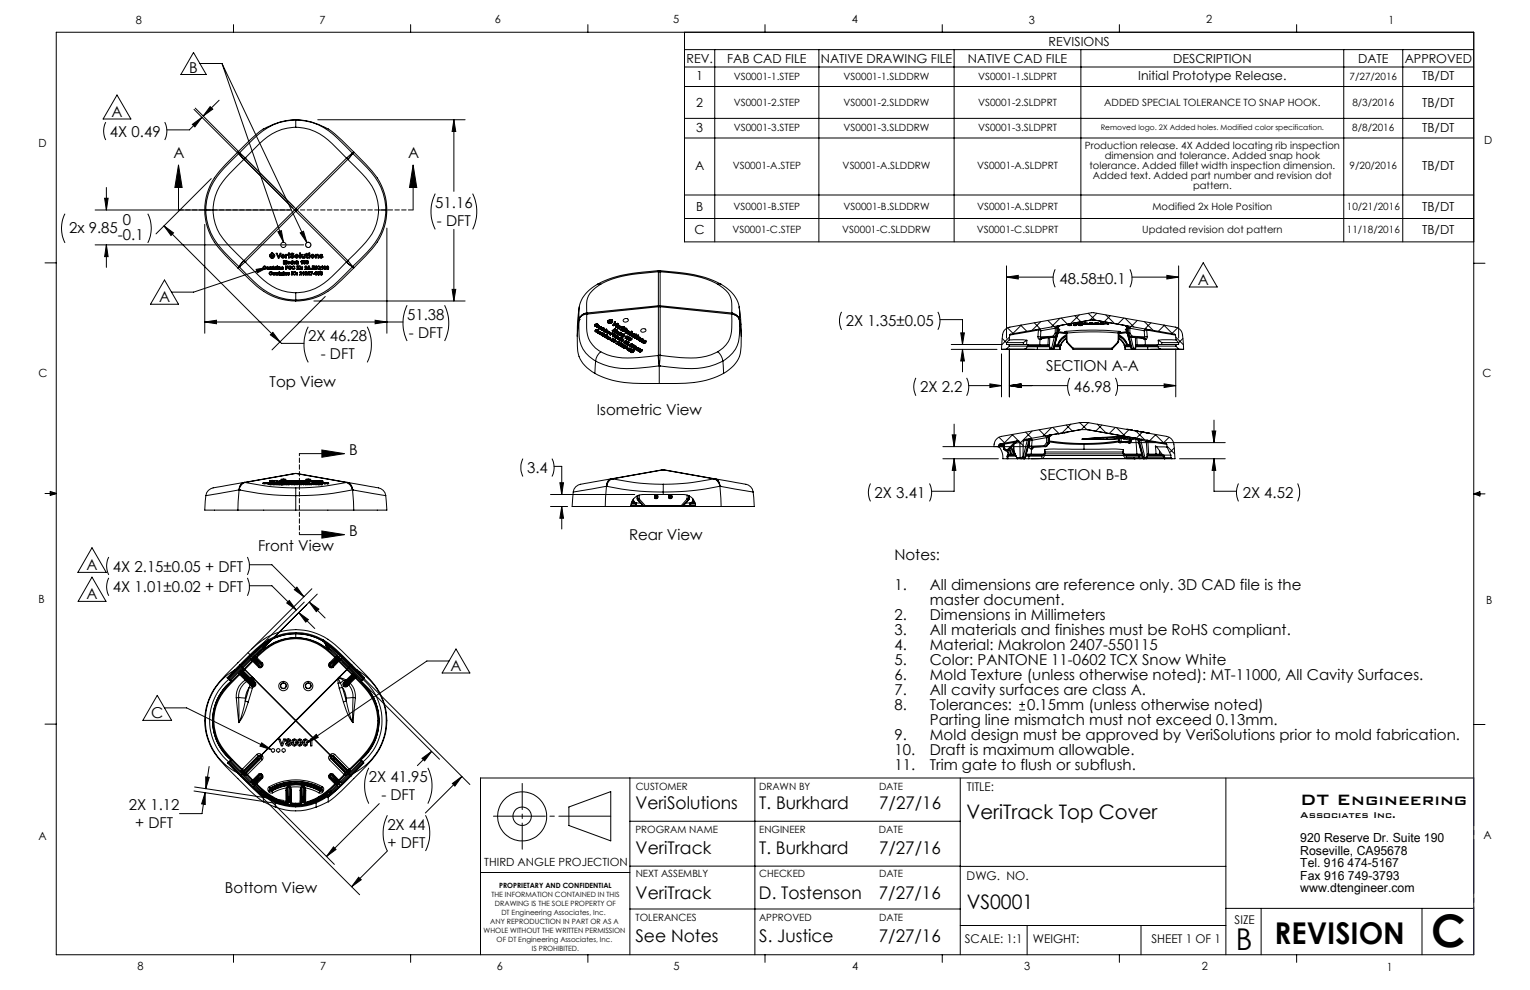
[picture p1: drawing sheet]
<svg xmlns="http://www.w3.org/2000/svg" width="432mm" height="279mm" viewBox="0 0 432 279" stroke-linecap="round" stroke-linejoin="round" font-family="sans-serif">
<defs><g id="words">
<text font-size="12.7" x="403.9" y="267.1">C</text>
<g font-size="8.5">
<text x="348.8" y="268">B</text>
<text x="359.7" y="266.3">REVISION</text>
</g>
<g font-size="5.6">
<text x="367" y="227.2">DT Engineering</text>
<text x="272.8" y="231">VeriTrack Top Cover</text>
<text x="272.8" y="256.5">VS0001</text>
</g>
<g font-size="4.9">
<text x="179.3" y="228.4">VeriSolutions</text>
<text x="214.3" y="228.4">T. Burkhard</text>
<text x="248.1" y="228.4">7/27/16</text>
<text x="179.4" y="240.9">VeriTrack</text>
<text x="214.2" y="240.9">T. Burkhard</text>
<text x="248.1" y="240.9">7/27/16</text>
<text x="179.4" y="253.6">VeriTrack</text>
<text x="214.2" y="253.6">D. Tostenson</text>
<text x="248" y="253.6">7/27/16</text>
<text x="179.3" y="265.9">See Notes</text>
<text x="214.3" y="265.9">S. Justice</text>
<text x="248" y="265.9">7/27/16</text>
</g>
<g font-size="4.2">
<text x="53.4" y="20.5">B</text>
<text x="31.5" y="33">A</text>
<text x="31" y="38.6">4X 0.49</text>
<text x="49" y="44.5">A</text>
<text x="115.2" y="44.5">A</text>
<text x="122.8" y="58.8">51.16</text>
<text x="19.5" y="65.8">2x 9.85</text>
<text x="34.7" y="63.5">0</text>
<text x="123.3" y="63.8">- DFT</text>
<text x="33.3" y="67.6">-0.1</text>
<text x="299" y="80.1">48.58±0.1</text>
<text x="338" y="80.4">A</text>
<text x="44.9" y="85.3">A</text>
<text x="114.9" y="90.3">51.38</text>
<text x="115.4" y="95.3">- DFT</text>
<text x="238.7" y="92.1">2X 1.35±0.05</text>
<text x="87" y="96.3">2X 46.28</text>
<text x="90.5" y="101.4">- DFT</text>
<text x="295.2" y="104.7">SECTION A-A</text>
<text x="76.1" y="109.2">Top View</text>
<text x="259.7" y="110.8">2X 2.2</text>
<text x="303.1" y="110.8">46.98</text>
<text x="168.5" y="117.1">Isometric View</text>
<text x="98.5" y="128.5">B</text>
<text x="148.8" y="133.5">3.4</text>
<text x="293.5" y="135.4">SECTION B-B</text>
<text x="246.8" y="140.6">2X 3.41</text>
<text x="350.7" y="140.6">2X 4.52</text>
<text x="72.9" y="155.6">Front View</text>
<text x="98.5" y="151.4">B</text>
<text x="177.6" y="152.4">Rear View</text>
<text x="24.4" y="160.9">A</text>
<text x="31.9" y="161.3">4X 2.15±0.05 + DFT</text>
<text x="252.4" y="158.1">Notes:</text>
<text x="31.9" y="167.2">4X 1.01±0.02 + DFT</text>
<text x="252.4" y="166.5">1.</text>
<text x="262.4" y="166.5">All dimensions are reference only. 3D CAD file is the</text>
<text x="24.4" y="169.2">A</text>
<text x="262.4" y="170.8">master document.</text>
<text x="252.4" y="175">2.</text>
<text x="252.4" y="179.2">3.</text>
<text x="262.4" y="175">Dimensions in Millimeters</text>
<text x="262.4" y="179.2">All materials and finishes must be RoHS compliant.</text>
<text x="252.4" y="183.5">4.</text>
<text x="262.4" y="183.5">Material: Makrolon 2407-550115</text>
<text x="127.2" y="189.4">A</text>
<text x="252.4" y="187.7">5.</text>
<text x="252.4" y="191.9">6.</text>
<text x="262.4" y="187.7">Color: PANTONE 11-0602 TCX Snow White</text>
<text x="262.4" y="191.9">Mold Texture (unless otherwise noted): MT-11000, All Cavity Surfaces.</text>
<text x="252.4" y="196.2">7.</text>
<text x="262.4" y="196.2">All cavity surfaces are class A.</text>
<text x="42.7" y="202.7">C</text>
<text x="252.4" y="200.4">8.</text>
<text x="262.4" y="200.4">Tolerances:</text>
<text x="289.9" y="200.4">0.15mm (unless otherwise noted)</text>
<text x="252.4" y="208.9">9.</text>
<text x="262.4" y="204.6">Parting line mismatch must not exceed 0.13mm.</text>
<text x="262.4" y="208.9">Mold design must be approved by VeriSolutions prior to mold fabrication.</text>
<text x="252.4" y="213.1">10.</text>
<text x="262.4" y="213.1">Draft is maximum allowable.</text>
<text x="104.1" y="220.8">2X 41.95</text>
<text x="252.4" y="217.3">11.</text>
<text x="262.4" y="217.3">Trim gate to flush or subflush.</text>
<text x="107.6" y="225.9">- DFT</text>
<text x="36.4" y="228.7">2X 1.12</text>
<text x="38.1" y="233.7">+ DFT</text>
<text x="109.3" y="234.2">2X 44</text>
<text x="109.3" y="239.2">+ DFT</text>
<text x="63.5" y="251.9">Bottom View</text>
</g>
<g font-size="3.5">
<text x="193.7" y="17.8">REV.</text>
<text x="205.2" y="17.8">FAB CAD FILE</text>
<text x="231.6" y="17.8">NATIVE DRAWING FILE</text>
<text x="273.2" y="17.8">NATIVE CAD FILE</text>
<text x="295.9" y="12.9">REVISIONS</text>
<text x="331.1" y="17.8">DESCRIPTION</text>
<text x="383.3" y="17.8">DATE</text>
<text x="396.4" y="17.8">APPROVED</text>
<text x="196.5" y="22.6">1</text>
<text x="321.2" y="22.6">Initial Prototype Release.</text>
<text x="401.3" y="22.6">TB/DT</text>
<text x="196.5" y="30.2">2</text>
<text x="401.3" y="30.2">TB/DT</text>
<text x="196.5" y="37.1">3</text>
<text x="401.3" y="37.1">TB/DT</text>
<text x="196.2" y="48">A</text>
<text x="401.3" y="48">TB/DT</text>
<text x="196.5" y="59.7">B</text>
<text x="401.3" y="59.7">TB/DT</text>
<text x="196" y="65.9">C</text>
<text x="401.3" y="65.9">TB/DT</text>
<text x="367" y="237.7">920 Reserve Dr. Suite 190</text>
<text x="367" y="241.2">Roseville, CA95678</text>
<text x="367" y="244.8">Tel. 916 474-5167</text>
<text x="367" y="248.3">Fax 916 749-3793</text>
<text x="367" y="251.8">www.dtengineer.com</text>
</g>
<g font-size="3.4">
<text x="272.8" y="223.3">TITLE:</text>
<text x="272.8" y="248.2">DWG. NO.</text>
<text x="348.4" y="260.7">SIZE</text>
<text x="272.3" y="266.2">SCALE: 1:1</text>
<text x="291.5" y="266.2">WEIGHT:</text>
<text x="325" y="266.2">SHEET 1 OF 1</text>
</g>
<g font-size="3.2">
<text x="38.3" y="6.7">8</text>
<text x="90.2" y="6.7">7</text>
<text x="139.7" y="6.5">6</text>
<text x="190" y="6.5">5</text>
<text x="240.4" y="6.5">4</text>
<text x="290.4" y="6.7">3</text>
<text x="340.4" y="6.5">2</text>
<text x="391.9" y="6.7">1</text>
<text x="10.9" y="41.6">D</text>
<text x="418.9" y="40.7">D</text>
<text x="10.9" y="106.3">C</text>
<text x="418.4" y="106.4">C</text>
<text x="10.8" y="170.2">B</text>
<text x="419.4" y="170.6">B</text>
<text x="367" y="231">Associates Inc.</text>
<text x="10.8" y="237.2">A</text>
<text x="418.6" y="236.8">A</text>
<text x="136.7" y="244.3">THIRD ANGLE PROJECTION</text>
<text x="38.8" y="273.8">8</text>
<text x="90.4" y="273.8">7</text>
<text x="140.2" y="273.8">6</text>
<text x="190.1" y="273.9">5</text>
<text x="240.5" y="273.8">4</text>
<text x="289" y="273.9">3</text>
<text x="339.1" y="273.8">2</text>
<text x="391.4" y="274.1">1</text>
</g>
<g font-size="2.8">
<text x="207.1" y="22.4">VS0001-1.STEP</text>
<text x="238.1" y="22.4">VS0001-1.SLDDRW</text>
<text x="276" y="22.4">VS0001-1.SLDPRT</text>
<text x="380.9" y="22.4">7/27/2016</text>
<text x="207.1" y="30">VS0001-2.STEP</text>
<text x="238.1" y="30">VS0001-2.SLDDRW</text>
<text x="276" y="30">VS0001-2.SLDPRT</text>
<text x="311.6" y="30">ADDED SPECIAL TOLERANCE TO SNAP HOOK.</text>
<text x="381.7" y="30">8/3/2016</text>
<text x="207.1" y="36.9">VS0001-3.STEP</text>
<text x="238.1" y="36.9">VS0001-3.SLDDRW</text>
<text x="276" y="36.9">VS0001-3.SLDPRT</text>
<text x="381.7" y="36.9">8/8/2016</text>
<text x="206.8" y="47.8">VS0001-A.STEP</text>
<text x="237.8" y="47.8">VS0001-A.SLDDRW</text>
<text x="275.8" y="47.8">VS0001-A.SLDPRT</text>
<text x="306.2" y="42.1">Production release. 4X Added locating rib inspection</text>
<text x="307.5" y="47.8">tolerance. Added fillet width inspection dimension.</text>
<text x="311.8" y="44.9">dimension and tolerance. Added snap hook</text>
<text x="380.9" y="47.8">9/20/2016</text>
<text x="308.4" y="50.6">Added text. Added part number and revision dot</text>
<text x="336.7" y="53.4">pattern.</text>
<text x="207" y="59.4">VS0001-B.STEP</text>
<text x="238.1" y="59.4">VS0001-B.SLDDRW</text>
<text x="275.8" y="59.4">VS0001-A.SLDPRT</text>
<text x="325.2" y="59.4">Modified 2x Hole Position</text>
<text x="380.1" y="59.4">10/21/2016</text>
<text x="206.7" y="65.7">VS0001-C.STEP</text>
<text x="237.7" y="65.7">VS0001-C.SLDDRW</text>
<text x="275.7" y="65.7">VS0001-C.SLDPRT</text>
<text x="322.3" y="65.7">Updated revision dot pattern</text>
<text x="380.1" y="65.7">11/18/2016</text>
<text x="179.4" y="222.9">CUSTOMER</text>
<text x="214.2" y="222.9">DRAWN BY</text>
<text x="248.1" y="222.9">DATE</text>
<text x="179.3" y="235.2">PROGRAM NAME</text>
<text x="214.3" y="235.2">ENGINEER</text>
<text x="248.1" y="235.2">DATE</text>
<text x="179.4" y="247.6">NEXT ASSEMBLY</text>
<text x="214.3" y="247.6">CHECKED</text>
<text x="248.1" y="247.6">DATE</text>
<text x="179.4" y="259.8">TOLERANCES</text>
<text x="214.2" y="259.9">APPROVED</text>
<text x="248.1" y="259.9">DATE</text>
</g>
<text font-size="2.1" x="310.7" y="36.7">Removed logo. 2X Added holes. Modified color specification.</text>
<g font-size="2">
<text x="140.9" y="250.6">PROPRIETARY AND CONFIDENTIAL</text>
<text x="138.7" y="253.3">THE INFORMATION CONTAINED IN THIS</text>
<text x="139.7" y="255.8">DRAWING IS THE SOLE PROPERTY OF</text>
<text x="136.5" y="263.4">WHOLE WITHOUT THE WRITTEN PERMISSION</text>
<text x="138.4" y="260.9">ANY REPRODUCTION IN PART OR AS A</text>
<text x="141.5" y="258.3">DT Engineering Associates, Inc.</text>
<text x="140.2" y="265.9">OF DT Engineering Associates, Inc.</text>
<text x="150.1" y="268.4">IS PROHIBITED.</text>
</g>
</g></defs>
<g fill="none" stroke="#000" stroke-width=".28">
<path d="M15.9 9.1h400v260.4h-400zM54.6 14.8l3.6 6.2h-7.2zM56.4 17.9h6.3M62.7 17.9l17.3 50.5M62.7 17.9l23.9 50.6M65.9 6.9v2.2M115.9 6.9v2.2M165.9 6.9v2.2M193.2 9.1v59.2h222.7M193.2 14h222.7M193.2 18.9h222.7M201.7 14v54.3"/>
<path d="M215.9 6.9v2.2M231.1 14v54.3M265.9 6.9v2.2M269.3 14v54.3M305 14v54.3M315.9 6.9v2.2M365.9 6.9v2.2M379.2 14v54.3M395.9 14v54.3M29.8 34.5l-.6 2.3 .2 1.4 .4 1.3M33 26.8l3.9 6.8h-7.8zM46.5 34.5l.6 2.3-.1 1.4-.5 1.3"/>
<path d="M54.3 35.1l2.7-2-2 2.7zM54.8 30.9l27.8 27.8M55.1 30.5l27.8 27.9M57 33.1l-3.6 3.6h-6.3M59.3 30.1l.7 .7-2.7 2zM61.8 28.3l-4.5 4.5M83.5 35.9a14.5 14.5 0 0 0-10.2 4.6l-4.1 4.1M83.5 35.9a14.5 14.5 0 0 1 10.2 4.6l4.1 4.1M83.5 33.9a16.5 16.5 0 0 0-11.9 5.2l-4.1 4.2M83.5 33.9v2M83.5 33.9a16.5 16.5 0 0 1 11.9 5.2l4.1 4.2M83.5 33.8a19.2 19.2 0 0 0-11.1 4.1l-5.3 5"/>
<path d="M83.5 33.8a19.2 19.2 0 0 1 11.1 4.1l5.2 5M83.5 33.8v.1M89.7 33.8h41.6M128.1 33.8l.5 3.3h-1zM128.1 33.8v20.2M193.2 24.4h222.7M193.2 33.4h222.7M193.2 38.9h222.7M26.8 59.3h55.1M29.5 56h1l-.5 3.3zM30 52.9v6.4M50.4 46.6l1 6.3h-2z"/>
<path d="M50.4 46.6v12.7M57.8 59.3h.3M57.8 59.3a17.6 17.6 0 0 0 5.9 12.9l3.4 3.4M58.1 59.3a16.6 16.6 0 0 0 5.2 11.9l4.2 4.1M58.1 59.3h2M59.6 50.4l-15.6 15.6M60.1 59.3a14 14 0 0 0 4.6 10.2l4.1 4M67.1 42.9a37.5 37.5 0 0 0-7.2 8.4l-1 2.1-.7 2.3-.4 3.6M67.1 42.9l.4 .4M67.5 43.3l1.7 1.3M67.5 43.3a31.3 31.3 0 0 0-8 9.5 15.5 15.5 0 0 0-1.4 6.5M67.5 43.3l1.3 1.7"/>
<path d="M67.5 43.3h.1M68.8 45l-2.1 2a18.5 18.5 0 0 0-6.3 9.9l-.3 2.4M68.8 45h.1M68.8 45l14.3 14.3M69.2 44.6l-.4 .4M69.2 44.6h.1M69.2 44.6l14.3 14.3M83.1 59.3l.4 .3M83.1 59.3l-14.3 14.3M83.5 58.9l.3 .4M83.5 58.9l-.4 .4M83.5 59.6l14.3 14.3"/>
<path d="M83.5 59.6l-14.3 14.3M83.8 59.3l-.3 .3M83.8 59.3l14.3 14.3M97.8 44.6l.3 .4M97.8 44.6h.1M97.8 44.6l-14.3 14.3M98.1 45h.1M98.1 45l-14.3 14.3M98.2 45l2 2a18.5 18.5 0 0 1 6.4 9.9l.2 2.4M99.5 43.3l-1.7 1.3M99.5 43.3l-1.3 1.7M99.5 43.3a31.3 31.3 0 0 1 8 9.5 15.5 15.5 0 0 1 1.4 6.5"/>
<path d="M99.5 43.3l-1.4 1.7M99.5 43.3h.1M99.8 42.9a37.5 37.5 0 0 1 7.3 8.4l1 2.1 .7 2.3 .4 3.6M99.8 42.9l-.3 .4M106.8 59.3a14 14 0 0 1-4.6 10.2l-4.1 4.1M106.8 59.3h2.1M108.9 59.3a16.6 16.6 0 0 1-5.3 11.9l-4.1 4M108.9 59.3h.3M109.2 59.3a17.6 17.6 0 0 1-5.9 12.9l-3.5 3.4M116.6 46.6l1 6.3h-2zM116.6 46.6v12.7M122.8 54.6a11.2 11.2 0 0 0 0 10.1"/>
<path d="M133.4 54.6a11.5 11.5 0 0 1 0 10.1M193.2 55h222.7M12.7 74.2h3.2M18.3 60.3a9 9 0 0 0 0 8.2M26.8 69.1h58.9M30 69.1v6.4M30 69.1l.5 3.3h-1zM41.7 60.3a9 9 0 0 1 0 8.2M46.3 63.7l32.7 32.8M46.3 63.7l2.7 2-.7 .8zM46.4 79l4 6.9h-7.9zM57.8 63.3v30.8"/>
<path d="M67.1 75.6a34.8 34.8 0 0 0 8.4 7.3l3.3 1.4 2.3 .5 2.4 .1M67.5 75.3l2 2.1a20.4 20.4 0 0 0 11.2 7l2.8 .3M67.5 75.3h.1M67.5 75.3l-.4 .3M68.8 73.5l-1.3 1.8M68.8 73.5v.1M68.8 73.6l.4 .3M68.8 73.6l-1.3 1.7M68.8 73.6h.1M69.2 73.9l2 2.1a18.3 18.3 0 0 0 9.9 6.4l2.4 .2M69.2 73.9h.1M69.2 73.9l-1.7 1.4"/>
<path d="M72.3 76l3.3-.5-3 1.5zM74.4 75.2l.5-.1 .2 .3h-.7l.1 .5 .6-.2a.48 .48 0 0 1-.8 .2 .48 .48 0 0 1 .1-.7zM75.6 75.5l-21 6.9h-6.2M76.1 75.4h.6v.7h-.1l-.1-.6-.2 .6h-.2zM76.1 76.7h.5l.2 .2-.4-.1a.35 .35 0 0 0-.2 .3 .35 .35 0 0 0 .2 .4l.4-.2a.48 .48 0 0 1-.7 .2 .48 .48 0 0 1 0-.8zM76.2 71.8l.6-.6 .7 .8v.3l-.4 .5-.5 .1-.5-.5zM76.6 72l.2 .2 .2-.2-.2 .4zM76.8 71.5l.6 .6-.5 .6-.6-.5zM76.8 72.4h.1M77 75.2l.2-.1 .1 .3v.7l-.3-.1zM77.6 75.8l.2-.1-.1 .2zM77.8 75.6l-.4-.1 .5-.1 .1 .7-.2-.1"/>
<path d="M77.8 75.6l-.5 .2 .2 .3 .3-.1M77.8 75.6h.1M77.8 76h.1M77.9 76.9h.5l.1 .7h-.2l-.1-.6-.1 .1-.1 .5h-.1zM77.9 71.5h.3l.4 1 .5-1h.2l-.6 1.3h-.2zM78.2 75.1l.2 .1zM78.2 75.4h.2v.7h-.2zM78.4 65.4l1-.3 .6 3.3zM78.6 75.4h.6v.7h-.2v-.6h-.2l-.1 .6h-.1zM78.7 76.8l.2-.1 .2 .2-.1 .7-.3-.1zM79.2 76.9l.5 .1 .1 .6-.2-.1a.23 .23 0 0 1-.4 .1 .23 .23 0 0 1 0-.3l.3-.1-.4-.1zM79.3 72.3h.1"/>
<path d="M79.4 72l.4-.2 .4 .1 .1 .5h-.7l.2 .2h.5a.54 .54 0 0 1-.8 .1 .54 .54 0 0 1-.1-.7zM79.5 75.4h.4l.1 .1-.4 .1 .4 .2a.34 .34 0 0 1-.3 .3 .34 .34 0 0 1-.4-.3h.5l-.4-.2zM79.6 75.5h.1M79.6 77.6h.1M79.6 72.1l.3-.1 .2 .2h-.5zM79.9 76.7l.2 .1zM79.9 76.9h.2v.7h-.2zM80 73.5h.3l.2 .7 .1-.7h.4v1h-.2v-.8l-.2 .8h-.2l-.2-.8v.8h-.2zM80.3 76.9l.6 .1 .1 .6h-.2l-.1-.6-.2 .1v.5h-.2zM80.6 71.8h.2v.2l.4-.2v.2l-.3 .2-.1 .6h-.2zM80.6 75.1h.6v.1h-.4v.3h.4l-.4 .1v.5h-.2zM81.2 77l.4-.1 .1 .2h-.4l.5 .3a.38 .38 0 0 1-.4 .2 .38 .38 0 0 1-.3-.2h.5l-.5-.2z"/>
<path d="M81.2 72h.1M81.4 71.4h.3v.2h-.3zM81.4 71.8h.3v1h-.3zM81.5 75.2l.5-.1 .2 .3h-.6l.1 .5 .5-.2a.48 .48 0 0 1-.7 .2 .48 .48 0 0 1 0-.7zM81.6 77.4h.1M82 71.8v.3l.7 .4M82 71.8h.1M82 71.8l.2-.3 .7 .1-.7 .2M82.1 73.8l.3 .1v-.4h.3v1h-.6l-.1-.4zM82.2 71.8l.8 .6M82.2 71.8h.1M82.2 73.9l.2 .1-.1 .4z"/>
<path d="M82.3 76.7h.2v.9h-.2zM82.5 75.2l.5-.1 .2 .3-.5-.1-.1 .5 .7-.1a.49 .49 0 0 1-.8 .3 .49 .49 0 0 1 0-.8zM82.7 72.5h.1M82.8 76.7h.5l.2 .2-.6-.1v.6l.6-.1a.49 .49 0 0 1-.7 .2 .49 .49 0 0 1 0-.8zM82.9 73.8l.5 .1 .1 .3h-.5l.1 .2 .4-.1a.37 .37 0 0 1-.6 .1 .37 .37 0 0 1 0-.6zM83 72.4h.1M83 72.4l-.3 .4-.8-.2 .2-.1 .5 .1 .1-.1M83 73.9l.3 .2h-.3zM83.2 72.3a.57 .57 0 0 0 .5 .5 .57 .57 0 0 0 .6-.5M83.2 72.3h.1M83.2 72.3a.56 .56 0 0 1 .5-.5 .56 .56 0 0 1 .6 .5M83.4 72.3h.1"/>
<path d="M83.4 72.3a.32 .32 0 0 0 .3 .3 .32 .32 0 0 0 .4-.3M83.4 72.3a.32 .32 0 0 1 .3-.3 .32 .32 0 0 1 .4 .3M83.6 73.5h.2v1h-.2zM83.7 76.9l.2 .2zM83.7 77.4l.2 .2zM83.8 75.1h.2v1h-.2zM84 74.3h.2v.2h-.2zM84 73.8h.2v.2h-.2zM84.1 72.3h.1M84.2 75.1h.4a.5 .5 0 0 1 .4 .5 .5 .5 0 0 1-.4 .5h-.4zM84.3 72.3h.1M84.4 75.2l.3 .1v.5l-.3 .1z"/>
<path d="M84.6 71.4h.2v1.4h-.2zM84.6 76.7a.31 .31 0 0 1 .5 0 .31 .31 0 0 1 0 .5l-.3 .2h.4v.2h-.7l.4-.6v-.2l-.4 .1zM84.7 65.7l1-.4 .9 3.2zM84.9 73.8l.4-.3v1h-.2v-.7l-.2 .1zM85.1 71.8h.2l.2 .8 .3-.1v-.7h.2v1l-.2-.1a.39 .39 0 0 1-.4 .1 .39 .39 0 0 1-.3-.3zM85.2 75.4l.2 .1zM85.2 75.9l.2 .2zM85.3 76.9l.5-.2v.9h-.2v-.7l-.3 .2zM85.7 73.6l.1-.1a.45 .45 0 0 1 .5 .5 .45 .45 0 0 1-.6 .3zM85.8 73.7l.2 .1v.5l-.2-.1zM86.1 76.7a.43 .43 0 0 1 .6 .4 .43 .43 0 0 1-.6 .4v-.1l.3 .1 .1-.3a.3 .3 0 0 1-.4 0 .3 .3 0 0 1 0-.5zM86.4 71.5l.5 .3v.2h-.3v.6h.3a.27 .27 0 0 1-.3 .2 .27 .27 0 0 1-.2-.3l-.1-.5z"/>
<path d="M86.5 73.6a.28 .28 0 0 1 .4 0 .28 .28 0 0 1 0 .3l-.1 .1a.3 .3 0 0 1 0 .5 .3 .3 0 0 1-.4-.3h.4l-.2-.2 .2-.3-.4 .1zM86.6 76.1v-.2h-.3l.2-.3a.31 .31 0 0 0-.1-.5 .31 .31 0 0 0-.4 .3l.4-.1-.4 .8h.9l.1-.3 .7 .3-.4-1h-.2l-.4 1M86.9 76.8a.32 .32 0 0 1 .4-.1 .32 .32 0 0 1 .1 .5l-.3 .2h.4v.2h-.7l.5-.6zM87.2 71.4h.2v.2h-.2zM87.2 71.8h.2v1h-.2zM87.2 75.3l.1 .4h-.2zM87.6 76.7h.6l-.3 .9h-.2l.3-.8h-.4zM87.7 72.3a.56 .56 0 0 1 .5-.5 .56 .56 0 0 1 .6 .5M87.7 72.3a.57 .57 0 0 0 .5 .5 .57 .57 0 0 0 .6-.5M87.7 72.3h.1M87.9 72.3a.32 .32 0 0 1 .3-.3 .32 .32 0 0 1 .3 .3M87.9 72.3h.1"/>
<path d="M87.9 72.3a.32 .32 0 0 0 .3 .3 .32 .32 0 0 0 .3-.3M88.1 75.1h.2v.6a.32 .32 0 0 1-.3 .4 .32 .32 0 0 1-.3-.4l.4 .1zM88.4 77.2h.4v.2h-.4zM88.5 72.3h.1M88.5 75.1l.6 .6v-.6h.2v1h-.2l-.4-.7v.7h-.2zM88.8 72.3h.1M88.9 76.9l.4-.2v.9h-.2v-.7l-.2 .2zM89 71.8l.3 .2a.37 .37 0 0 1 .4-.2 .37 .37 0 0 1 .3 .4v.6h-.3l-.1-.8-.3 .1v.7h-.3zM89.6 75.2a.6 .6 0 0 1 .7 .2 .6 .6 0 0 1 0 .7h-.1a.54 .54 0 0 1-.6-.2 .54 .54 0 0 1 0-.7zM89.7 76.7h.1a.45 .45 0 0 1 .5 .5 .45 .45 0 0 1-.6 .3zM89.7 75.4a.3 .3 0 0 1 .6 .1 .3 .3 0 0 1-.4 .3l-.2-.1zM89.8 76.8l.2 .1v.6l-.2-.2z"/>
<path d="M90.5 72.1h.4l.1-.2-.2-.1a.34 .34 0 0 0-.5 0 .34 .34 0 0 0 0 .5l.5 .2M90.5 72.1h.1M90.5 72.1l.5 .4M90.5 76.7h.1a.45 .45 0 0 1 .5 .5 .45 .45 0 0 1-.6 .3zM90.6 76.8l.2 .1-.1 .6-.1-.2zM90.6 75.3l.5-.2v1h-.3v-.7l-.2 .1zM90.8 72.5l-.6 .2 .4 .1 .4-.3M90.8 72.5h.1M91 72.5h.1M91.4 75.2l.1-.1a.44 .44 0 0 1 .5 .5 .44 .44 0 0 1-.6 .3zM91.6 75.2l.2 .2-.1 .5zM92.2 75.2l.1-.1a.44 .44 0 0 1 .5 .5 .44 .44 0 0 1-.7 .3z"/>
<path d="M92.4 75.2l.2 .4-.1 .3-.2-.1zM97.8 73.9l-2.1 2.1a18.5 18.5 0 0 1-9.9 6.4l-2.3 .2M97.8 73.9l1.7 1.4M97.8 73.9l1.7 1.3M97.8 73.9h.1M98.1 73.6l-.3 .3M98.1 73.6h.1M98.1 73.6l1.4 1.6M99.5 75.3l-2.1 2.1a20.4 20.4 0 0 1-11.1 7l-2.8 .3M99.5 75.3h.1M99.5 75.3l.3 .3M99.5 75.2v.1"/>
<path d="M99.8 75.6a34.8 34.8 0 0 1-8.3 7.3l-3.3 1.4-2.4 .5-2.3 .1M109.2 64.4v29.7M128.1 64.7v20.2M185.7 76.7l-2.8 .3a31.3 31.3 0 0 0-13.4 3.2M185.7 76.7h.1M185.8 76.7h.5M185.8 76.7h.1M185.8 76.4l-.1 .3M185.8 76.7v9.6M185.9 76.4l-.1 .3M186.2 76.4l.1 .3M186.3 76.7h.1"/>
<path d="M186.3 76.7a40.9 40.9 0 0 1 15.7 3.2l.6 .3M186.3 76.7v9.6M193.2 61.7h222.7M284.1 78.2l3.3-.5v1zM284.1 75v20.4M284.1 78.2h13.1M297.8 76l-.6 2 .1 1.8 .5 1.3M318.9 76l.6 2-.1 1.8-.5 1.3M319.5 78.2h13.1M329.3 77.7l3.3 .5-3.3 .5zM332.6 75v20.4M339.6 74.2l3.9 6.8h-7.9z"/>
<path d="M415.9 74.3h3.2M57.8 90.9h55.9M57.8 90.9l3.3-.5v1zM76.3 94.5l.7-.7 2 2.7zM79 96.5l.4 .4h6.4M83.5 82.6v2.1M83.5 84.7v.2M87 92.2a11.1 11.1 0 0 0 0 10.1M88.6 84.9h42.7M91.8 83.7l-15 15M103.6 92.2a11.4 11.4 0 0 1 0 10.1M105.9 90.4l3.3 .5-3.3 .5z"/>
<path d="M114.9 86.1a11.5 11.5 0 0 0 0 10.1M125.5 86.1a11.5 11.5 0 0 1 0 10.1M127.6 81.7h1l-.5 3.2zM162.9 94.9a12.6 12.6 0 0 0 .8 6.3l.8 1.4 1.1 1.2 2.3 1.6M163 91.5l-.1 3.4M163.4 90.2v2a9.5 9.5 0 0 0 2.9 8.4l1.8 1.3M163.4 90.2l-.5 4.7M163.4 90.2h.1M163.5 86.6l-.5 4.9M163.5 86.6l-.1 3.6M165.6 88.7v1.9a8.6 8.6 0 0 0 2.4 7.6l1.5 1.1M165.6 88.7h.1"/>
<path d="M165.6 88.7a2.3 2.3 0 0 0-2.2 1.5M165.6 88.3v.4M165.6 88.3h.1M165.6 88.3a2.33 2.33 0 0 0-2.2 1.9M165.6 88.4a2.4 2.4 0 0 0-2.2 1.8M165.6 88.4v.3M167.8 91.8l.2 .3M167.9 93.3l.2 .3M168 92h.5M168 92v.1M168.1 93.6h.5M168.1 93.6h.1"/>
<path d="M168.1 91.7l-.1 .1M168.1 91.6l-.1 .2 .5 .2M168.1 91.6v.1M168.2 93.5l.4 .1M168.2 93.2l-.1 .2M168.2 93.2v.3M168.2 93.2h.1M168.5 92.2l.1 .2M168.5 92l-.5 .1M168.5 91.6l-.4 .1M168.5 91.6l.1 .1M168.5 91.5l.1 .2"/>
<path d="M168.5 91.5l-.4 .1M168.5 91.5v.1M168.6 80.3a9.3 9.3 0 0 0-5.1 6.3M168.6 91.7l.1 .1M168.6 92.4h.1M168.6 80.2a40.8 40.8 0 0 1 22.4-3.4 31.6 31.6 0 0 1 12.5 3.4M168.6 93.8l.1 .2M168.6 93.6h-.5M168.7 93.2h-.5M168.7 93.2h.1M168.7 93.1v.2M168.7 93.1l-.5 .1"/>
<path d="M168.7 93.1v.1M168.7 92.1l-.1 .2M168.7 93.3l.2 .1M168.7 92.1h.1M168.7 93.9v.1M168.7 93.3h.2M168.7 91.8h.1M168.8 91.6l-.1 .2M168.8 91.6a.44 .44 0 0 0-.6-.2 .44 .44 0 0 0-.2 .6M168.8 93.7v.2M168.8 93.7v.1M168.8 93.7h.1"/>
<path d="M168.9 93.3v.1M168.9 93.2v.2M168.9 93.2a.46 .46 0 0 0-.6-.2 .46 .46 0 0 0-.2 .6M168.9 93.2v.1M168.9 92.6l.2 .1M168.9 92.6h.2M169 92l-.2 .3h-.2l.1-.2M169 92l-.3 .1M169 92.1h-.3M169 92.1h.1M169 92v.1M169.1 92.4h-.5"/>
<path d="M169.1 92.3l.1-.1a.33 .33 0 0 0-.4-.3 .33 .33 0 0 0-.2 .5M169.1 92.3l-.5 .1M169.1 94.2l.1 .1M169.1 94.2h.1M169.1 92.3v.1M169.1 92.6v.1M169.1 93.6l-.3 .3M169.1 93.6l-.3 .1M169.1 93.7h-.3M169.1 93.7h.1M169.1 93.6v.1M169.2 93.9l-.5 .1"/>
<path d="M169.2 92.1l-.1 .3M169.2 93.9l.1-.1a.33 .33 0 0 0-.4-.3 .33 .33 0 0 0-.2 .4M169.2 93.9h-.5M169.2 93.9h.1M169.2 94.2v.1M169.3 92.7l.1 .2M169.3 92.7l.1 .1M169.3 93.7l-.1 .2M169.3 92.5h.1M169.3 92.5l-.2 .2M169.3 92.5l-.2 .1M169.4 94.3l.1 .2"/>
<path d="M169.4 94.3l.1 .1M169.4 92.8v.1M169.4 94.1l-.2 .2M169.4 94.1l-.2 .1M169.4 94.1h.1M169.5 99.3a17.7 17.7 0 0 0 10.5 1.6l5.7-.6M169.5 99.3a3.7 3.7 0 0 0-1.4 2.6M169.5 80.2a6.5 6.5 0 0 0-3.9 6.8v1.3M169.5 80.2l-.9 .1M169.5 94.4v.1M169.6 92.3l.2 .1-.1 .2M169.6 92.3l-.7 .3"/>
<path d="M169.6 92.3h.1M169.6 92.9l.1 .2M169.6 92.4l-.3 .1M169.6 92.4l-.3 .3M169.7 93.1h.1M169.7 93l.1 .1M169.7 93v.1M169.7 93.8l.3 .2-.1 .2M169.7 92.7l-.3 .2M169.7 93.8l-.1-.1-.5 .5M169.7 92.6v.1M169.7 93.8v.1"/>
<path d="M169.7 92.6l-.3 .2M169.8 94.5v.2M169.8 93.9l-.4 .2M169.8 93.9l-.4 .4M169.8 94.7h.1M169.8 92.4l-.1 .3M169.8 94.6h.1M169.8 93h.1M169.8 93.1h.1M169.8 94.6v.1M169.9 94.2h.1M169.9 94.2l-.4 .3"/>
<path d="M169.9 94.2l-.4 .2M169.9 92.9l.1 .4M169.9 92.6h.1M169.9 92.9l-.1 .1M169.9 92.6l-.2 .4M169.9 93.1h-.1M169.9 92.9v.1M169.9 93l-.1 .1M169.9 94.6v.1M170 94l-.1 .2M170 94.5h.1M170 93.3h.2"/>
<path d="M170 94.4v.1M170 93.2h.2M170 93.2v.1M170 94.7l.1 .1M170 94.2h.1M170 94.1l-.2 .5M170 94.1v.1M170 94.5v.3M170 94.6l-.1 .1M170 94.5l-.1 .1M170.1 94.8l.2 .1M170.1 94.8h.3"/>
<path d="M170.1 93l.2 .1M170.1 93l.1 .1M170.1 92.7l-.2 .2M170.1 92.7l.1 .1M170.1 94.8h.1M170.2 93l.1 .1M170.2 93h-.1M170.2 93.1h.1M170.2 93v.1M170.2 93.3h.1M170.2 92.8l.5 .1-.1 .2M170.2 93.2v.1"/>
<path d="M170.2 93.2l.1 .2M170.2 92.8l.1 .1M170.3 94.6v.1M170.3 94.7h.1M170.3 94.3l.1 .2M170.3 94.3l-.3 .2M170.3 94.3h.1M170.3 94.3l-.3 .1M170.3 94.6l.2 .1M170.3 94.6h.1M170.3 94.8v.1M170.3 92.9l-.3 .1v.2"/>
<path d="M170.3 92.9l.2 .1M170.3 92.9h.2M170.3 94.9l.1 .1M170.3 92.6v.3M170.3 92.6v.2M170.3 94.8h.1M170.3 92.9h.1M170.3 93.3v.1M170.3 94.9h.1M170.4 93h.1M170.4 94.7h.1M170.4 92.5l-.1 .1"/>
<path d="M170.4 92.5l-.5 .1M170.4 93.3l-.1 .1M170.4 93.2l-.1 .1M170.4 94.2l-.1 .1M170.4 93.4l.2 .2M170.4 93.4l.2 .1M170.4 93.2v.1M170.5 94.5h.1M170.5 94.4h.3l-.1 .3M170.5 94.5h-.3l-.1 .3M170.5 94.5l.1 .1M170.5 94.4h.1"/>
<path d="M170.5 92.9v.1M170.5 93h.1M170.5 94.4v.1M170.5 94.7h-.1M170.5 94.7h.1M170.5 94.1l-.1 .1M170.5 94.1h-.5M170.6 94.9l-.2 .1M170.6 94.8l-.2 .2M170.6 95l.1 .1M170.6 93.5v.1M170.6 94.8v.1"/>
<path d="M170.6 94.4v.1M170.6 94.5h.1M170.6 93.2l-.2 .1M170.6 93.1v.1M170.6 93.1l-.2 .1M170.7 95.1h.1M170.7 92.9l-.1 .3M170.7 93.6l.1 .1M170.7 94.7l-.1 .2M170.7 94.7l-.1 .1M170.7 94.7h.1M170.8 93.7h.1"/>
<path d="M170.8 95.1l.2 .2M170.8 95.1l.2 .1M170.9 94.5l-.2 .2M171 95.2v.1M171 93l.1 .1M171 93h.2M171 93h.1M171 93.8l.1 .1M171.1 93.5l.3-.1-.4 .4M171.1 93.6l-.3 .1M171.1 93.1l-.5 .5M171.1 93.1l-.7 .3"/>
<path d="M171.1 93.5l-.3 .2M171.1 93.5v.1M171.1 93.1l-.5 .4M171.1 95.3l.2 .2M171.1 94.5l.2 .2M171.1 94.5l.2 .1M171.1 95.3l.2 .1M171.1 93v.1M171.2 95h.3l-.4 .3M171.2 95.1l-.2 .2M171.2 94.7l-.5 .4M171.2 95l-.2 .2"/>
<path d="M171.2 95v.1M171.2 94.7l-.1-.1-.5 .4M171.2 93l-.1 .1M171.2 93h-.1M171.3 94.6v.1M171.3 95.4v.1M171.3 93.9l.2 .2M171.3 93.2l-.2 .4M171.3 93.2l.3 .2-.2 .2M171.3 93.9v.1M171.3 93.2l-.6 .4M171.4 94.5l-.1 .2"/>
<path d="M171.4 94.5h-.3M171.4 94.5l-.1 .1M171.4 93.6l-.3 .3M171.5 95.5l.1 .2M171.5 94.8v.2l-.3 .1M171.5 94.1h.4M171.5 94.8l.2 .1-.1 .3M171.5 94l.4 .1M171.5 94v.1M171.5 94.8l-.7 .3M171.5 90.6h.1M171.5 91l.1 .1"/>
<path d="M171.5 90.9h.1M171.5 90.6l.3-.3 1.1-.1v.6M171.5 90.6l.1 .5M171.6 91.1h.1M171.6 93.9l-.2-.1 .1 .2M171.6 93.9l.1 .1M171.6 93.7l.1 .2M171.6 93.7l.2-.1 .3 .2M171.6 90.9v.1M171.6 93.7v.2M171.6 95.7h.4M171.6 93.4l-.2 .2"/>
<path d="M171.6 91.1l.2 .1M171.6 95.6h.4M171.6 91l.2 .2M171.6 91v.1M171.6 95.2h.1M171.6 95.6v.1M171.6 95.2l-.3 .3M171.6 95.2l-.3 .2M171.7 95l-.1 .2M171.7 93.9v.1M171.7 95.3v.2M171.7 90.9h.1"/>
<path d="M171.8 91.2v.1M171.8 91.2h.1M171.8 93.7h.1M171.8 93.7l.1 .1M171.8 95.6l-.3-.2 .1 .2M171.8 93.7l.1 .2M171.8 91.3h.2M171.8 95.5v.1M171.8 95.5h.1M171.8 91.2h.2M171.9 95.3l.1 .2M171.9 94.1h.1"/>
<path d="M171.9 93.7v.1M171.9 95.3h.1M171.9 93.7l.2 .2M171.9 95.2v.1M171.9 95.2h.1M171.9 93.8h.2M171.9 95.3l.1 .1M171.9 93.9v.2M171.9 95.2l.1 .1M172 95.3v.1M172 91.2v.1M172 95.3v.4"/>
<path d="M172 95.4h.1M172 95.6v.1M172 95.5v.1M172 95.5h.2M172 95.4h.2M172.1 90.4l-.4 .2v.3M172.1 90.4l.6-.1v.5l-.6 .3-.3-.2M172.1 90.5l-.4 .2M172.1 90.9h.1M172.1 90.8h.1M172.1 90.4v.1M172.1 90.8v.1"/>
<path d="M172.1 93.8v.1M172.1 93.7v.2M172.1 94.4l.1 .1M172.2 90.6l-.1 .2M172.2 95.4l-.1-.2-.3-.1v.4M172.2 90.6h.1M172.2 90.6l.2 .1M172.2 95.4v.1M172.2 90.6v.1M172.2 94.5h.1M172.2 96l.2 .1M172.2 96h.2"/>
<path d="M172.3 95.3l-.1 .2M172.4 96v.1M172.4 91.1v.1M172.4 91.2l-.4 .1M172.4 91.1l-.4 .1M172.4 90.8h.1M172.4 90.7h.1M172.4 90.7v.1M172.4 90.8l-.3 .1M172.4 90.7l-.3 .1M172.5 94.3l-.3 .2M172.5 94.3l.3 .2"/>
<path d="M172.5 94.2l.3 .2M172.5 94.2l-.3 .3M172.5 94.2v.1M172.6 96.1l.2 .3M172.7 90.4l-.6 .1M172.8 96.3h.5M172.8 93.3l.1 .1M172.8 93.3l.1 .2M172.8 96.3v.1M172.8 94.1l-.1 .1M172.8 94.1l.4 .2M172.8 94v.1"/>
<path d="M172.8 94.4v.1M172.8 94l.4 .2M172.8 94l-.2 .2 .4 .1M172.9 94.7l.1 .3M172.9 90.8l-.5 .4M172.9 90.8l-.5 .3M172.9 91.8l.2 .1M172.9 93.4v.1M172.9 93.4l.6-.5-.4 .6M173 96l-.1 .1M173 95.9l-.1 .2 .4 .2M173 94.3l-.2 .2"/>
<path d="M173 95.9v.1M173 94.3l-.2 .1M173 94.9h.5M173 94.9v.1M173.1 95.5l-.7 .6M173.1 95.5l-.9 .5M173.1 93.5l.1 .1M173.1 95.5l-.7 .5M173.1 93.5h.1M173.1 91.9h.1M173.2 94.6l-.2 .2M173.2 94.5l-.2 .3 .5 .1"/>
<path d="M173.2 94.2v.1M173.2 94.5v.1M173.2 93.5v.1M173.2 93.5l.7-.3-.5 .4M173.2 96.6l.2 .1M173.2 96.6h.2M173.3 94.1l-.1 .2M173.3 94.1l-.5-.3-.7 .6M173.3 94.1l-.1 .1M173.3 96.3l-.5 .1M173.3 93.2l-.4 .3M173.4 93.6l.1 .2"/>
<path d="M173.4 93.6l.1 .1M173.4 95.9l-.4 .1M173.4 95.9l.1 .1M173.4 95.8v.2M173.4 95.8l-.4 .1M173.4 95.8v.1M173.4 96.6v.1M173.4 96l.2 .1M173.5 94.9l-.5 .1M173.5 96.5l-.3 .1M173.5 96.5l-.1 .2M173.5 96.5l-.1 .1"/>
<path d="M173.5 93.7v.1M173.6 95.1l.1 .3M173.6 94.5l-.4 .1M173.6 94.5v.1M173.6 94.4v.2M173.6 94.4l-.4 .1M173.6 94.4v.1M173.6 96.1h.1M173.6 96.2l.1 .2M173.6 93.4l-.4 .2M173.6 96.2h.3M173.6 95.9v.2"/>
<path d="M173.6 95.9a.47 .47 0 0 0-.6-.2 .47 .47 0 0 0-.2 .6M173.6 94.6l.2 .2M173.6 94.6l.2 .1M173.7 92.1l.2 .3M173.7 95.3h.5M173.7 90.9l-.4 .7M173.7 95.3v.1M173.7 90.9l-.5 .8 1.1-.5 .2 .1M173.7 90.9l-.2-.1-.6 1M173.7 93.7l.1 .3M173.7 92.9l-.2 .3M173.7 92.9l-.2-.2-.7 .6"/>
<path d="M173.7 92.9l-.3 .4 .6-.3 .2 .1M173.8 96.9l.4 .3M173.8 96.9l.4 .2M173.8 94.7v.1M173.8 94.5v.3M173.8 94.5a.46 .46 0 0 0-.5-.2 .46 .46 0 0 0-.3 .6M173.8 94.5v.2M173.8 93.9v.1M173.9 92.4h.4M173.9 95l-.2 .1M173.9 94.9l-.2 .2 .5 .2M173.9 91.8l.7-.1 .2 .2-.2 .3"/>
<path d="M173.9 92.3l.4 .1M173.9 91.8v.5M173.9 91.8h.1M173.9 96.2l-.2 .2M173.9 92.3v.1M173.9 94.9v.1M173.9 96.2v.1M174 92l-.1 .2M174 93.7l-.1 .1M174 92l.3 .4M174 92l.6 .4M174 92l.6 .3"/>
<path d="M174 92h.1M174 93.6v.1M174.1 91.9l.3-.1 .2 .2zM174.2 95.3l-.5 .1M174.2 91.9h.3M174.2 93.1l-.7 .7M174.2 93.1l-.7 .6M174.2 97.1v.1M174.3 93.6l-.2 .2h-.2l.1-.2M174.3 93.6h-.3M174.3 93.7h-.3M174.3 93.6v.1"/>
<path d="M174.3 93.7h.1M174.3 94.9l-.4 .1M174.3 94.9v.1M174.3 96.5l.4-.1 .1 .3M174.3 94.9h-.4M174.3 94.1v.1M174.3 94.9h.1M174.3 96.5l.1 .2M174.3 96.5l.1 .1M174.3 94.2l.1 .1M174.3 95l.2 .2M174.3 95l.2 .1"/>
<path d="M174.4 94.3h.2M174.4 93.9l-.6 .1M174.4 94.2l.2 .1M174.4 93.8a.32 .32 0 0 0-.3-.3 .32 .32 0 0 0-.3 .4M174.4 93.8l-.6 .1M174.4 97l-.2 .2M174.4 95.7l.1 .1M174.4 97l-.2 .1M174.4 93.8v.1M174.4 94.2v.1M174.4 92.6l.2 .2M174.4 96.6v.1"/>
<path d="M174.5 93.7l-.1 .2M174.5 91.9l.1 .1M174.5 91.3l-1.4 .6M174.5 91.8v.1M174.5 95.1v.1M174.5 96.9h-.3M174.5 96.8l-.4 .1 .3 .1M174.5 95.8h.1M174.5 96.8v.1M174.6 94.9l-.1 .3M174.6 94.9a.47 .47 0 0 0-.6-.2 .47 .47 0 0 0-.3 .6M174.6 94.9l-.1 .2"/>
<path d="M174.6 97.3l.1 .1M174.6 94.4h.1M174.6 94.3l.1 .1M174.6 94.3v.1M174.6 94l-.1 .1M174.6 94.1h-.1M174.6 92.2v.2M174.6 94v.1M174.6 92.2v.1M174.6 96.6l-.2 .1M174.6 96.6l-.8 .3M174.6 96.6h-.2"/>
<path d="M174.7 95.8l.7-.5 .4 .3-.2 .3M174.7 95.8l.2 .3M174.7 97.4h.1M174.7 95.8l.2 .2M174.7 94.4h.1M174.8 91.9l-.2 .5M174.8 96.9l.1 .1M174.8 96.8l-.3 .1M174.8 96.9h.2l-.4 .4M174.8 96.7l-.3 .1M174.8 96.7v.1M174.8 96.6v.2"/>
<path d="M174.9 92.5h.5M174.9 93.9l-.2 .3-.2-.1M174.9 93.9l-.3 .1M174.9 94h.1M174.9 94l-.3 .1M174.9 93.9v.1M174.9 92.5l-.3 .3M174.9 94.5l.1 .2M174.9 94.4l.1 .2M174.9 94.4a.39 .39 0 0 1 .4-.3 .39 .39 0 0 1 .3 .3l-.1 .1M174.9 94.4v.1M174.9 96.1l.2 .1"/>
<path d="M174.9 96l.2 .1M174.9 96v.1M175 97.5l.1 .2M175 93.9a.35 .35 0 0 0-.4-.1 .35 .35 0 0 0-.2 .4M175 93l.2 .1M175 93.9h.1M175 93h.2M175 94.6h.4M175 94.6v.1M175.1 96.2h.1M175.1 96.1h.1M175.1 96.1v.1"/>
<path d="M175.1 97.6v.1M175.2 94.3l-.1 .2h.2M175.2 94.4l-.1 .1M175.2 94.4l.1 .1M175.2 94.3l.3 .2M175.2 94.3v.1M175.2 93v.1M175.2 97.4v.1M175.2 97.4l-.2 .1 .1 .1M175.2 97.5h.1M175.2 95.2l-.7 .6M175.2 96.1v.1"/>
<path d="M175.2 95.2l-.1-.1-.7 .6M175.3 97.3v.2M175.3 92.1l-.1 .2h.4M175.3 92.1v.1M175.3 94.5l.1 .1M175.3 92.1l-.1-.1-.8 .6M175.3 97.4h.2l-.3 .1M175.3 97.4v-.3l.3-.1 .3 .2-.2 .3M175.3 94.2l.1 .2v-.2M175.3 94.2h.1M175.3 94.3h.1M175.3 97.5h.1"/>
<path d="M175.3 94.5l.2 .1M175.3 94.2v.1M175.3 97.4v.1M175.4 96.8l-.6 .1M175.4 96.8l-.7 .6M175.4 95.6h.1M175.4 95.5h.1M175.4 94.8l.1 .1M175.4 95.5v.1M175.4 95.5l-.4 .4M175.4 95.6l-.4 .3M175.4 92.5h.1"/>
<path d="M175.4 94.6l-.4 .1M175.4 96.3l.1 .1M175.4 93.8l-.7 .6M175.4 96.3h.3M175.4 93.8l-.4 .1M175.4 96.1l-.2 .1M175.4 95.5l.2 .1M175.4 96l-.2 .1M175.4 95.6h.2M175.4 97.8l.5 .3M175.4 94.2v.1M175.4 96v.1"/>
<path d="M175.4 94.3h.1M175.5 93l.3 .5M175.5 97.3h.2M175.5 93l.3 .4M175.5 93l.7 .3M175.5 97.3h-.1M175.5 94.5v.1M175.5 97.2v.1M175.5 94.9h.1M175.5 96.4h.1M175.6 96l-.2 .1M175.6 95.6l-.1 .2-.5 .1"/>
<path d="M175.6 95.9l-.2 .1M175.6 92.3l-.2 .2M175.6 92.3v.1M175.6 95.9v.1M175.6 94.3l-.1 .3M175.7 97.6l-.6 .1M175.7 97.2h-.2M175.7 97.2l-.1 .2-.1-.2M175.7 97.5l-.6 .1M175.7 97.3h.1M175.7 94.9h.3M175.7 96.3l-.2 .1"/>
<path d="M175.7 94.9l.1 .2M175.7 97.2v.1M175.7 97.5v.1M175.8 93.4h.6M175.8 93.4v.1M175.8 95.7l-.2 .3M175.8 96l.1 .2M175.8 96l.1 .1M175.8 92.3l.2 .2M175.8 92.3l.2 .1M175.9 97.9h.2M175.9 97.2l-.2 .4"/>
<path d="M175.9 92.5l-.7 .6M175.9 96.1v.1M175.9 98.1h.1M175.9 92.5l-.7 .5M175.9 92.5l-.2-.1-.7 .6M175.9 90.2a.68 .68 0 0 1 .9-.4 .68 .68 0 0 1 .4 .8 .69 .69 0 0 1-.8 .3 .69 .69 0 0 1-.5-.7zM175.9 97.4h.5v.3M175.9 96.6l.5 .3M175.9 97.4l.1 .2M175.9 97.4l.1 .1M176 92.8l.1 .3M176 94.9v.1"/>
<path d="M176 94.9l-.2 .2M176 98l-.1 .1M176 96l-.1 .2M176 96h-.2M176 92.4v.1M176 97.5v.1M176 96l-.1 .1M176.1 98.2l.1 .1M176.1 94.7l.1 .1M176.1 98.2h.1M176.1 94.7h.1M176.1 93.1l.1 .1"/>
<path d="M176.1 93l.1 .3M176.1 93v.1M176.1 97.8h-.3l.2 .2M176.1 97.8v.1M176.2 92.3l-.2 .2M176.2 94.7v.1M176.2 93.3h.1M176.2 92.3h-.4M176.2 92.3l-.2 .1M176.2 94.3l-.7 .6M176.2 94.3l-.8 .5M176.2 97.6h-.2"/>
<path d="M176.2 97.6l-.8 .2M176.2 97.5v.1M176.2 97.5h-.2M176.3 92.8h.1M176.3 92.8h.3M176.3 92.7l.1 .7M176.3 92.7h.3M176.3 92.7h.1M176.3 92.7v.1M176.3 94.6l-.1 .2M176.3 94.6l-.1 .1M176.3 94.6l-.2 .1"/>
<path d="M176.4 93.5h-.6M176.4 93.5h.1M176.4 97.8l-.3 .1M176.4 96.7h.3M176.4 97.7l-.3 .1M176.4 93.4h.1M176.4 93.4v.1M176.4 96.9h.1M176.4 97.7v.1M176.4 95.4l.2 .1M176.5 93.7l.1 .3M176.5 97.5l-.1 .3"/>
<path d="M176.5 96.2h.4v.3M176.5 96.2l.1 .2M176.5 96.9l.1 .1M176.5 96.9h-.1M176.5 96.2l.1 .1M176.5 93.2l-.1 .3M176.5 97.7l.3 .2-.7 .3M176.5 96.8l-.1 .1M176.5 97.7l.6 .2M176.5 97.7l.2 .2M176.5 96.8v.1M176.6 92.8l.1 .2"/>
<path d="M176.6 92.7l.1 .3M176.6 92.7v.1M176.6 95.5h.1M176.6 96.3v.1M176.6 93.4a.47 .47 0 0 1 .6-.2 .47 .47 0 0 1 .2 .6M176.6 93.4l-.1 .3 .1 .2M176.6 93.4h.1M176.6 97h.1M176.6 95l.2 .1M176.6 95h.3l-.5 .4M176.6 93.9v.1M176.7 96.6h-.4l.2 .2"/>
<path d="M176.7 96.6v.1M176.7 98.3l.3 .2M176.7 98.3l.4 .1M176.7 93h.1M176.7 96.4l-.8 .2M176.8 96.4h-.2M176.8 96.4h.1M176.8 96.3l-.1 .1M176.8 96.3h-.2M176.8 93.5h.1M176.8 93.5a.26 .26 0 0 0 .1 .4 .26 .26 0 0 0 .3-.2M176.8 93.6l-.1 .1"/>
<path d="M176.8 93.6h.1M176.8 93.5v.1M176.8 96.3v.1M176.8 97h-.2M176.8 97l.3 .1M176.8 96.9l.3 .1-.1 .2M176.8 96.9l-.2 .1M176.8 96.9v.1M176.9 95.6l.1 .2M176.9 96.6l-.2 .1M176.9 96.5l-.2 .1M176.9 96.5v.1"/>
<path d="M177 92.9a.44 .44 0 0 0-.6-.4 .44 .44 0 0 0-.3 .5M177 92.9l-.3 .1M177 96.3l-.1 .3M177 95.8h.2M177 95.7h.2M177 95.7v.1M177 97.2l.1 .2M177 96.8l.3-.1-.1 .2zM177 97.2l.1 .1M177 98l-.8 .3M177 97.9l-.8 .4M177 97.9v.1"/>
<path d="M177.1 98.7l.1 .2M177.1 98.7l.1 .1M177.1 98.4l-.1 .1M177.1 98.4h.1M177.1 97.9l-.1 .1M177.1 97.3v.1M177.1 97.9h-.1M177.2 98.8v.1M177.2 95.4l-.1 .2M177.2 95.5l-.1 .1M177.2 93.7h.1M177.2 93.4v.3"/>
<path d="M177.2 93.4l-.4 .1M177.2 93.5l.1 .2M177.2 93.5l-.4 .1M177.2 93.4v.1M177.2 94.2l.2 .2M177.2 95.4v.1M177.2 95.7v.1M177.2 96.8l-.1 .1M177.2 94.2l.2 .1M177.3 98.4h.1M177.3 97.3v.2M177.3 98.4h.3l-.5 .3"/>
<path d="M177.3 94.9l-.7 .1M177.3 94.9l-.7 .6M177.3 97.5h.4M177.3 97.4h.4M177.3 97.4v.1M177.4 94.3v.1M177.4 93.9l-.8 .1M177.4 93.9h.1M177.4 93.8h.1M177.4 93.8l-.8 .1M177.4 93.8v.1M177.4 95.9l.1 .2"/>
<path d="M177.4 97.3h.1M177.4 95.2l-.2 .2M177.4 95.2h.2M177.4 95.4l-.2 .1M177.4 95.2v.2M177.5 98.9l.1 .3M177.5 97.2l-.1 .1M177.5 97.2h-.2v.2M177.5 96v.1M177.6 93.6l-.2 .3M177.6 96.6l-.5 .8M177.6 96.6l-1.1 .3"/>
<path d="M177.6 96.6l-.5 .7M177.6 99.2h.2M177.6 95.6l-.4 .2M177.6 99.1h.2M177.6 95.2l-.5 .4M177.6 95.6l.2-.4a.48 .48 0 0 0-.6 0 .48 .48 0 0 0-.2 .5M177.6 95.6l-.4 .1M177.6 95.2l-.2 .2M177.6 95.6h.1M177.6 99.1v.1M177.7 95.8v.1M177.7 95.8h-.3l.1 .2"/>
<path d="M177.7 95.9h-.1M177.7 97.4v.1M177.7 94.4l.2 .3M177.7 97.6l.2 .2M177.7 97.6l.2 .1M177.8 95.7l.1 .1M177.8 95.3l-.2 .3M177.8 95.5l.5 .1M177.8 95.5v.1M177.8 99.1v.1M177.8 95.5l.1 .2M177.9 94.7l.2 .1"/>
<path d="M177.9 97.4l-.2 .1M177.9 98.8l-.2 .2M177.9 98.3l-.6 .1M177.9 97.4h-.2M177.9 95.8l-.2 .1M177.9 94.6l.2 .1M177.9 98.3l-.7 .6M177.9 94.6v.1M177.9 97.4h.1M177.9 97.7v.1M177.9 98.7v.1M177.9 98.3l-.7 .5"/>
<path d="M177.9 97.7l.4-.3-.1 .5M177.9 95.7h-.1M178 96.1h-.5M178 96h-.5M178 96v.1M178 99.2l.2 .3M178 95.8v.3M178 98.6l-.1 .1M178 98.6h.2M178 98.7l-.1 .1M178 98.7h.2M178 98.6v.1"/>
<path d="M178.1 94.4l-.1 .1M178.1 94.3v.1M178.1 95.6l-.2 .1M178.1 94.7l.2 .2M178.1 94.7l.2 .1M178.2 99.5h.2M178.2 99.4h.2M178.2 97.9l.1 .1M178.2 99.4v.1M178.2 99l-.4 .2M178.2 98.6l-.5 .4 .2-.3M178.2 98.9l-.4 .2"/>
<path d="M178.2 98.7h.1M178.2 98.6v.1M178.2 98.9v.1M178.3 95.8l-.3 .1M178.3 95.7l-.3 .3M178.3 94.8v.1M178.3 95.7v.1M178.3 97l-.8 .3M178.3 97.5l-.4 .3M178.3 97l-.4 .4M178.3 98h.1M178.3 95.6v.2"/>
<path d="M178.3 95.6v.1M178.4 99.4v.1M178.4 98.6l-.2 .4M178.4 99.1l-.1 .2M178.4 98.7a.47 .47 0 0 0-.6-.1 .47 .47 0 0 0-.2 .5M178.4 98.7l-.2 .2M178.4 93.5l-1 .9M178.4 99.1h.1M178.4 93.5l-1 .8M178.4 93.5h-.2l-1 .7M178.5 94l-.2-.1-.4 .3-.2 .3 .2 .1M178.5 94l-.4 .4"/>
<path d="M178.5 94l-.4 .3M178.6 98.9l-.2 .2M178.6 98.9h.1M178.6 99l-.2 .1M178.6 97.2l-.2 .5M178.6 98.9v.1M178.6 97.2l-.2-.1-.7 .5M178.6 97.2l-.2 .5 .5-.4 .1 .1M178.6 95l.1 .2M178.6 98l.2 .3M178.7 95.2h.2M178.7 99.3l-.3 .2"/>
<path d="M178.7 98.9l-.4 .4M178.7 99.2l.2-.2a.44 .44 0 0 0-.5-.1 .44 .44 0 0 0-.2 .5M178.7 99.2l-.3 .2M178.7 99h-.1M178.7 95.1l.2 .1M178.7 99h.1M178.7 95.1v.1M178.7 98.9v.1M178.7 99.2v.1M178.8 98.3l.1 .1M178.8 98.2l.1 .1M178.8 98.2v.1"/>
<path d="M178.9 98.1h.1M178.9 99l-.2 .3M178.9 98.4l.1 .1M178.9 97.8v.3M178.9 98.3l.1 .1M178.9 97.9l-.1 .2M178.9 94.9l.1 .2M178.9 94.9v.1M178.9 95.2h.1M178.9 97.8v.1M178.9 98.3l.1 .2M178.9 95h.1"/>
<path d="M179 98.5h.1M179 98.4v.1M179 94.5l-.4 .4 .1 .2M179 94.3l-.2-.1-.6 .4-.2-.1 .1-.2M179 94.5v.1M179 94.3l-.7 .6M179 97.4l-.7 .6M179 94.5h.1M179 94.3l-.7 .5M179 95.1l-.1 .1M179.1 95.3l.1 .2M179.1 95.3l.1 .1"/>
<path d="M179.2 98.4l-.2 .1M179.2 95.4v.1M179.3 98.3l-.2 .1M179.3 98.2l-.1 .2M179.3 94.7l-.4 .3M179.3 94.7l.2 .1M179.3 94.6v.1M179.3 98.2v.1M179.3 94.6l.2 .1M179.3 94.6l-.4 .3M179.4 97.8a.28 .28 0 0 1-.1 .3 .28 .28 0 0 1-.4 0M179.4 97.8h-.5"/>
<path d="M179.4 97.9h-.5M179.4 97.9v.1M179.4 97.8v.1M179.4 98.6l.1 .1M179.5 98.2l-.2 .1M179.5 98.1l.1-.1a.43 .43 0 0 0-.6-.4 .43 .43 0 0 0-.2 .6M179.5 98.1l-.2 .1M179.5 98.1v.1M179.5 94.7v.1M179.5 98.7h.1M179.6 98.2l.2 .1M179.6 98l-.1 .2"/>
<path d="M179.6 98.2h.3l-.5 .4M179.6 95.5l.2 .3M179.6 94.3l-.1 .2M179.6 94.6l-.1 .2M179.6 97.9v.1M179.6 94.3l-.6 .2M179.6 94.3l-.2 .2 .2 .1M179.6 94.6l-.1 .1M179.8 95.2a.47 .47 0 0 1 .6-.2 .47 .47 0 0 1 .2 .7M179.8 95.2l-.2 .3 .2 .2M179.8 95.2h.1M179.8 95.7v.1"/>
<path d="M179.8 98.8l.2 .2M179.9 94.7l.2 .1M179.9 94.7h.1M180 99h.2M180 98.9l.2 .1M180 95.3h.1M180 95.3a.26 .26 0 0 0 0 .4 .26 .26 0 0 0 .4-.1M180 95.4l-.2 .2M180 95.4h.1M180 95.3v.1M180 98.9v.1M180 94.8l-.8 .7"/>
<path d="M180 94.8l-.8 .6M180 94.8l-.2-.1-.7 .6M180.1 94.8h.1M180.2 99h.1M180.2 98.6l-.1 .2M180.2 98.7l-.1 .1M180.2 98.6v.1M180.2 98.1l-.6 .1M180.2 94.6l-.1 .2M180.2 98.1l-.7 .6M180.2 94.6v.1M180.2 94.6l-.3 .1"/>
<path d="M180.4 98.5l-.2 .1M180.4 98.5h.1M180.4 98.6l-.2 .1M180.4 96.1l.2 .1M180.4 98.5v.1M180.4 99.1l.1 .2M180.4 95.6h.1M180.4 95.2v.4M180.4 95.2l-.4 .1M180.4 95.4h-.4M180.4 95.4l.1 .1M180.4 95.2v.2"/>
<path d="M180.5 99.3h.2M180.5 99.2l.2 .1M180.5 99.2v.1M180.5 98.8l-.3 .2M180.5 98.5l-.4 .3M180.5 98.5l-.1 .1M180.5 98.5h.1M180.5 98.8h.1M180.5 98.5l.1 .1M180.6 96.2h.1M180.6 95.7l-.8 .1M180.6 95.7h.1"/>
<path d="M180.6 95.7h-.8M180.7 95.4l-.1 .3M180.7 98.5l-.2 .3M180.7 98.9l-.1 .2M180.7 99l-.1 .1M180.7 98.5a.47 .47 0 0 0-.5-.1 .47 .47 0 0 0-.2 .5M180.7 98.9v.1M180.7 99.3h.1M180.9 96.3l.1 .2M180.9 96.3l.1 .1M180.9 98.8l-.2 .1M180.9 98.8h.2"/>
<path d="M180.9 98.8l-.2 .2M180.9 98.8h.1M181 93a.7 .7 0 0 1 .8-.3 .7 .7 0 0 1 .4 .7 .74 .74 0 0 1-.7 .4 .74 .74 0 0 1-.6-.6zM181 95.9l-.4 .3M181 95.8l-.4 .4M181 95.8v.1M181 96.4v.1M181.1 99.2l-.4 .1M181.1 98.8l-.5 .3M181.1 99.1l.2-.4a.51 .51 0 0 0-.6 0 .51 .51 0 0 0-.2 .5M181.1 99.1l-.4 .2M181.1 98.8h-.2"/>
<path d="M181.1 99.1v.1M181.3 96.4l.2 .4M181.3 98.8l-.2 .4M181.3 96.4l.2 .3M181.3 96.4l.5 .2M181.3 95.6l-.1 .1 .4 .1-.1 .3M181.3 95.6v.1M181.3 95.6l-.2-.1-.7 .6M181.3 95.8l.1 .2M181.3 95.8l-.3 .1M181.3 95.8l.1 .1-.5 .4M181.3 95.8h-.3"/>
<path d="M181.3 95.8h.1M181.5 96.7h.5M181.5 96.2l-.5 .3M181.5 96.1v.1M181.5 96.7v.1M181.5 96.1l-.5 .3M181.6 95.8l-.1 .4M181.7 96.3l.1 .2M181.8 96.4v.2M181.8 96.1v.3M181.8 96.1h.1M181.8 96.1h.3l.3 .2"/>
<path d="M181.8 96.5v.1M181.8 96.4v.1M181.8 96.6h.1M181.9 96.3h.1M181.9 96.3h.2M181.9 96.2h.2M181.9 96.2h.1M181.9 96.2l.1 .5M181.9 96.2v.1M182 96.8h-.5M182 96.8h.1M182 96.7h.1"/>
<path d="M182 96.7v.1M182.1 96.6l-.1 .2M182.1 96.3l.1 .2M182.1 96.2l.1 .2M182.1 96.2v.1M182.2 96.4v.1M182.4 96.3l-.2 .2M182.4 96.3l-.2 .1M185.8 86.6h.5M185.8 86.3v.3M185.8 86.3h.5M185.8 86.6l-20.2 2.1"/>
<path d="M185.8 86.6v13.7M185.8 86.3l-20.2 2M186.3 86.3v.3M186.3 86.6v13.7M186.3 86.6l20.2 2.1M186.3 86.3l20.2 2M202.6 99.3a17.7 17.7 0 0 1-10.5 1.6l-5.8-.6M202.6 99.3a4.1 4.1 0 0 1 1.4 2.6M202.6 80.2l.5 .3a6.2 6.2 0 0 1 3.5 6.5l-.1 1.3M202.6 80.2h.9M203.5 80.2v.1M203.5 80.3a9.1 9.1 0 0 1 5.1 6.3"/>
<path d="M206.5 88.7l.1 1.9a8.8 8.8 0 0 1-2.6 7.6l-1.4 1.1M206.5 88.7a2.32 2.32 0 0 1 2.2 1.5M206.5 88.3v.4M206.5 88.3h.1M206.5 88.3a2.31 2.31 0 0 1 2.2 1.9M206.5 88.7a2.07 2.07 0 0 1 2.2 1.5M206.5 88.7h.1M208.6 86.6l.5 4.9M208.6 86.6l.1 3.6M208.7 90.2v2a9.4 9.4 0 0 1-2.9 8.4l-1.8 1.3M208.7 90.2h.1M208.7 90.2l.5 4.7"/>
<path d="M209.1 91.5l.1 3.4M209.2 94.9a13.8 13.8 0 0 1-.8 6.3l-1.3 2-2.9 2.2M237.5 88l-.6 2 .1 1.8 .5 1.3M264.7 88l.6 2.3-.2 1.5-.4 1.3M265.3 90.2h6.3v7M268.5 97.2h14.3M268.5 98.6h12.9M271.1 93.9h1.1l-.6 3.3zM271.6 98.6v6.4M271.6 98.6l.6 3.3h-1.1zM282.6 99.9v12.1M282.8 98.6h-.2l.2-2.9a2.84 2.84 0 0 1 2.2-3.4l23.1-4.1 23.6 4.1a2.41 2.41 0 0 1 2 2.2l.3 4.1h-.1"/>
<path d="M282.8 98.6h9.1M282.9 95.5l1.2 1.3M284 98.5h5.4M284 98.5l-1.2 .1M284.1 96.7h4.7M284.1 96.7v.5h.8M284.3 92.5l1.7 1.7M284.6 97.2l.3 .3M284.8 95.9l5 .1M284.8 95.9l-.7 .8M284.9 98.5v13.5M284.9 97.7h5.2"/>
<path d="M284.9 97.2h5.2v.5M284.9 97.2v.5M284.9 97.7l-.9 .8M284.9 95.1l-2.1 2.2M285 94.6l-.2 1.3M288 91.8l1.8 1.7M288.3 91.7l-2.5 2.5M288.8 96.7v.5M289.4 98.5l-.2 .1h2.7M289.8 96l-1 .7M289.8 96l-.1 1.2M289.9 97.9h2.9"/>
<path d="M290.1 97.6h3.1M290.1 97.3h3.3M290.1 97.7l-.7 .8M291.9 91.1l1.7 1.7M291.9 98.6h.9M292.2 93.1h.1M292.2 93.1l-7 1.2-.2 .3M292.5 93l-.3 .1M292.5 93l-.2 .1M292.7 93l-.5 .1M292.7 93h-.2M292.8 98.6h3.7"/>
<path d="M292.8 97.9v.7M292.8 97.9h3.4M292.9 95l.1 .5 .4 .3M292.9 95l.8 .1M293 97.6l-.2 .3M293.1 93.1l-8.1 1.5M293.1 93.1h.1M293.1 93.1l-.2 1.9M293.1 93.1l.3-.2 .4 .4M293.1 93.1l.7 .2M293.2 92.9l-.1 .2M293.2 97.6h2.4"/>
<path d="M293.4 95.8h.1M293.4 97.3l-.2 .3M293.4 97.3h2.4M293.5 95.8h.1M293.5 95.8l-.1 1.5M293.5 95.8h.2M293.7 95.1l.1 .3M293.7 90.8l-2.4 2.4M293.8 95.4l-.4 .4M293.8 93.3l-.1 1.8M293.8 95.4h.1M293.9 95.4l-.4 .4"/>
<path d="M293.9 95.4h.1M294 95.4h.1M294 95.4l-.3 .4M294.2 95.4l-.5 .4M295.6 97.6l.5 .1M295.7 90.4l2 1.9 .1 .3M295.8 97.3l-.2 .3M295.8 97.3h.4M295.9 95.3l-.1 2M296 97.6l.2 .3M296.1 97.7l.2 .2M296.2 98.3l.1 .1"/>
<path d="M296.2 97.3l-.1 .4M296.2 97.9h.1M296.2 97.9v.4M296.3 98.5l.2 .1M296.3 98.4v.1M296.3 97.9v.3M296.3 98.3l.2 .3M296.3 95.3l-.1 2M296.3 98.3v.2M296.3 98.2v.2M296.3 98.2l-.1 .1M296.3 98.3h.5"/>
<path d="M296.3 98.2v.1M296.5 98.6h.6M296.8 98.3l.4 .1M296.8 98.3l.2 .3 .2-.2M297.1 98.6h2M297.2 94.9l.3 .2M297.2 94.9l.2 .3M297.2 94.9l-3.5 .2M297.2 98.4h.2M297.4 98.4l-.3 .2M297.4 95.2l-3.6 .2M297.4 95.2h.2"/>
<path d="M297.4 98.4h.1M297.5 95.1l-.1 .1M297.5 95.1h.3M297.5 95.2l-.7 3.1M297.6 97.9h1.6M297.6 95.2h.1M297.6 95.2l-3.6 .2M297.6 97.6h.7M297.7 97.3h.8M297.8 95.1l-.2 .1M297.8 94h.4M297.8 94l.4 .2"/>
<path d="M297.8 92.6l-4 .7M297.8 92.6v1.4M297.8 94l-.6 .9M297.9 95.1l-.3 .1M297.9 95.1h-.1M298.1 94.8l-.9 3.6M298.2 94.2l-.7 .9M298.2 94.2h.2M298.2 92.4l-.4 .2M298.2 94v.2M298.2 92.4h.2M298.2 92.4v1.6"/>
<path d="M298.2 94h.3M298.3 97.6h.3M298.4 92.4l.1 .1M298.4 94.2l-.6 .9M298.5 94.3l-1.1 4.1M298.5 94l-.1 .2M298.5 97.3l-.2 .3M298.5 97.3l.1 .1M298.5 94h.1M298.5 92l-.3 .4M298.5 92.5l.1 1.5M298.5 94.2h-.1"/>
<path d="M298.5 94.2l-.6 .9M298.5 92.5v1.5M298.6 94l-.1 .2M298.6 97.6h.6M298.6 97.4l-.3 .2M298.6 97.4h.1M298.6 92.9h.1M298.6 93.1h.2M298.7 93.9l2.3 .3M298.7 97.4l-.1 .2M298.7 92.9h-.1M298.7 92.9h.2"/>
<path d="M298.7 97.4h.6M298.7 91.9l-.2 .1-.1 .4M298.7 91.9l-.3 .5M298.7 93.6l2.2 .3M298.7 91.9l.2 .1M298.8 93.1v.1M298.8 93.1l-.2 .7M298.8 93.2l-1.4 5.2M298.8 92.1l-.2 .4M298.9 92l.2 .1-.3 .1M298.9 92l-.4 .5M298.9 93.1l-.1 .1"/>
<path d="M298.9 92.9l.2 .1-.2 .1M298.9 92.9l-.1 .2M299.2 89.8l-2.5 2.5M299.2 97.9l-.1 .7M299.2 97.9h.1M299.2 97.6v.3M299.3 97.9l-.2 .7M299.3 97.4l-.1 .2M299.3 97.4h.1M299.4 97.4l-.2 .2M299.4 97.4l-.1 .5M299.5 89.7l1.7 1.8"/>
<path d="M300.6 93.7l.4 .4M300.6 93.7l.1 .1M300.8 93.5a79.8 79.8 0 0 1 15 0M300.8 93.5l-.2 .2M300.8 93.5l.3 .5M301 94.7a4.1 4.1 0 0 0-2.4 2.7M301 94.5a4.5 4.5 0 0 0-2.5 2.8M301 95l-1.3 .8-1 1.6M301 94.1v2.3M301 96.4l.1 .2M301 95.6l-.7 .5-.9 1.3M301 96.4h.2"/>
<path d="M301 95.4l-1.2 1-.5 1M301.1 96.6l1.7 1.9M301.1 94l6.2-.3 8.3 .3M301.1 94l.1 2.4M301.1 94l-.1 .1M301.2 96.4l1.7 1.9M301.2 96.4l-.1 .2M301.4 91.8l.2-.2 .8 .2M301.4 91.8h1zM302.8 98.5l.2 .1M302.9 91.8l.2-.2 .8 .2M302.9 91.8h1z"/>
<path d="M302.9 98.3h10.9M302.9 98.3l.1 .3M302.9 98.3l-.1 .2M303 98.6h10.7M303.3 89.1l1.7 1.7M303.5 91.2h.4M303.5 91.2l.7 .4 1.2-.4M303.9 91.1v.1M303.9 91.1l-.4 .1M303.9 91.1l.5 .3M303.9 91.2l.5 .3M304.4 91.8l.2-.2 .8 .2"/>
<path d="M304.4 91.8h1zM304.4 91.4v.1M304.6 88.9l-2.4 2.4M304.9 91.1l.5 .1M304.9 91.1l-.5 .3M304.9 91.2h.5M304.9 91.2l-.5 .3M304.9 91.1v.1M305.4 91.5h1.7M305.4 91.5h.4M305.5 91.3l1.2 .2h-.4M305.6 91.4l-.2 .1"/>
<path d="M305.8 91.5h.5M305.8 91.4v.1M306 91.3h1M306 91.3h.1M306 91.3l1.1 .2M306.2 91.1l.8 .2M306.2 91.1l-.7 .2M306.2 91.2l-.7 .1M306.2 91.2l.8 .1M306.2 91.1v.1M306.3 91.4v.1M307 91.3l.1 .2"/>
<path d="M307.1 88.4l2 1.9M307.3 91.4l.3 .2 1-.2M307.5 91.2l-.2 .2M307.5 91.3l-.2 .1M307.5 91.2v.1M307.7 91.3l.2 .2M307.7 91.3l.5 .1M307.7 91.4h.2M307.9 91.1l.5 .1M307.9 91.1l-.4 .1M307.9 91.2l.5 .1M307.9 91.2l-.4 .1"/>
<path d="M307.9 91.1v.1M307.9 91.4v.1M308.2 91.5h-.3M308.2 91.4h-.3M308.2 91.4v.1M308.3 90.2h.1M308.4 90.2h.1M308.4 90.2l-15.7 2.8M308.4 90.2l15.6 2.8M308.4 91.2l.2 .2M308.4 91.3l.2 .1M308.4 91.2v.1"/>
<path d="M308.8 91.4l.3 .2 1-.2M309 91.2l-.2 .2M309 91.3l-.2 .1M309 91.2v.1M309.2 91.4h.3M309.2 91.3l.3 .2M309.2 91.3l.5 .1M309.5 91.1l.4 .1M309.5 91.1l-.5 .1M309.5 91.2l-.5 .1M309.5 91.2l.4 .1M309.5 91.1v.1"/>
<path d="M309.5 91.4v.1M309.6 88.4l-2 1.9M309.7 91.5h-.2M309.7 91.4h-.2M309.7 91.4v.1M309.9 91.2l.2 .2M309.9 91.3l.2 .1M309.9 91.2v.1M310.4 91.4l.3 .2 1-.2M310.6 91.2l-.2 .2M310.6 91.3l-.2 .1M310.6 91.2v.1"/>
<path d="M310.8 91.4h.2M310.8 91.3l.2 .2M310.8 91.3h.4v.2M311 91.1l.5 .1M311 91.1l-.4 .1M311 91.2l-.4 .1M311 91.2l.5 .1M311 91.4l.2 .1M311 91.1v.1M311 91.4v.1M311.2 91.5h-.2M311.5 91.2l.2 .2"/>
<path d="M311.5 91.3l.2 .1M311.5 91.2v.1M312 91.2l.9-.1v.5h-.4v-.3l-.5 .1zM312.1 88.9l2.4 2.4M312.6 91.2l-.6 .1M312.6 91.2h.3M312.6 91.1v.1M313.4 89.1l-1.8 1.7M313.8 98.3l-.1 .3M313.8 98.3l.1 .2M313.9 98.5l-.2 .1M315.5 96.4l-1.7 1.9"/>
<path d="M315.5 96.4l.1 .2M315.5 96.4h.2M315.6 94l-.1 2.4M315.6 94l.1 .1M315.6 96.6l-1.7 1.9M315.7 96.4l-.1 .2M315.7 95.6l.7 .5 .9 1.3M315.7 95.4l1.2 1 .5 1M315.7 94.7a4.3 4.3 0 0 1 2.4 2.7M315.7 94.5a4.5 4.5 0 0 1 2.5 2.8M315.7 95l1.3 .8 1 1.6M315.7 94.1v2.3"/>
<path d="M315.8 93.5l.3 .2M315.8 93.5l-.2 .5M316.1 93.7l-.4 .4M316.1 93.7l-.2 .1M317.2 89.7l-1.7 1.8M317.3 97.4l.2 .2M317.3 97.4l.1 .5M317.4 97.4l.1 .2M317.4 97.4h-.1M317.4 97.4h.6M317.4 97.9l.2 .7M317.5 97.6v.3"/>
<path d="M317.5 97.6h.6M317.5 89.8l2.5 2.5M317.5 97.9l.1 .7M317.5 97.9h-.1M317.5 97.9h1.6M317.6 98.6h1.9M317.7 93.1l.2 .1M317.7 92.9l-.1 .1 .2 .1M317.7 92.9l.2 .2M317.8 92l-.2 .1 .3 .1M317.8 92l.4 .5M317.9 92.1l.2 .4"/>
<path d="M317.9 93.2l1.4 5.2M317.9 93.1v.1M317.9 93.1l.2 .7M318 91.9l.3 .5M318 97.4h.1M318 97.4l.1 .2M318 93.6l-2.2 .3M318 92.9h.1M318 92.9h-.3M318 91.9l-.2 .1M318.1 93.9l-2.4 .3M318.1 92.9h-.1"/>
<path d="M318.1 93.1h-.2M318.1 94l.1 .2M318.1 97.4l.3 .2M318.1 97.4h.1M318.1 94h.1M318.2 92.5l-.1 1.5M318.2 94.2h.1M318.2 94.2l.6 .9M318.2 92.5v1.5M318.2 92l.3 .4M318.2 94l.1 .2M318.2 97.3l.2 .3"/>
<path d="M318.2 97.3l-.1 .1M318.2 97.3h.8M318.2 94h.3M318.2 94.3l1.2 4.1M318.3 94.2h.2M318.3 94.2l.6 .9M318.3 92.4h.2M318.3 92.4l-.1 .1M318.4 97.6h-.3M318.4 97.6h.7M318.5 92.4l.4 .2M318.5 94h.4"/>
<path d="M318.5 94v.2M318.5 92.4v1.6M318.5 94.2l.7 .9M318.6 94.8l.9 3.6M318.8 95.1l.3 .1M318.8 95.1h.1M318.9 94l-.4 .2M318.9 92.6l4 .7M318.9 92.6v1.4M318.9 94l.6 .9M318.9 95.1l.2 .1M319.1 95.2l3.6 .2"/>
<path d="M319.1 95.2h.2M319.2 95.1l.1 .1M319.2 95.1h-.3M319.2 95.2l.7 3.1M319.3 98.4l.2 .2M319.3 98.4h.1M319.3 95.2l3.6 .2M319.3 92.1l-.4 .5M319.4 98.4l.1 .2M319.4 98.4h.1M319.5 94.9l-.3 .2M319.5 94.9l-.2 .3"/>
<path d="M319.5 94.9l3.5 .2M319.5 98.6h.7M319.9 98.3l-.4 .1M319.9 98.3l-.1 .3-.3-.2M319.9 98.3h.5M320.2 98.6h3.7M320.4 98.3l-.2 .3M320.4 95.3l.1 2M320.4 98.3v.2M320.4 98.5l-.2 .1M320.4 98.2v.2M320.4 98.2l.1 .1"/>
<path d="M320.4 97.9h.1M320.4 97.9v.3M320.4 98.4v.1M320.4 98.2v.1M320.5 98.3l-.1 .1M320.5 97.3l.1 .4M320.5 97.9h3.4M320.5 97.9v.4M320.6 97.7l-.2 .2M320.7 97.6l-.2 .3M320.8 95.3l.1 2M320.9 97.3h2.4"/>
<path d="M320.9 97.3l.2 .3M320.9 97.3h-.4M321 90.4l-1.7 1.7M321.1 97.6l-.5 .1M321.1 97.6h2.4M322.5 95.4l.5 .4M322.7 95.4h.1M322.7 95.4l.3 .4M322.8 95.4l.4 .4M322.8 95.4h.1M322.8 95.4h-.1M322.9 95.4l.4 .4"/>
<path d="M322.9 93.3l.1 1.8M323 90.8l2.4 2.4M323 95.1l-.1 .3M323.2 95.8h.1M323.2 95.8l.1 1.5M323.2 95.8h-.2M323.3 97.3l.2 .3M323.3 97.3h3.3M323.5 92.9l.1 .2M323.5 97.6h3.1M323.6 93.1l.2 1.9M323.6 93.1l-.3-.2-.4 .4"/>
<path d="M323.6 93.1l-.7 .2M323.6 93.1h.1M323.6 93.1l8.2 1.5M323.7 97.6l.2 .3M323.8 95l-.1 .5-.4 .3M323.8 95l-.8 .1M323.9 97.9v.7M323.9 97.9h2.9M323.9 98.6h.9M324 93l.4 .1M324 93h.2M324.2 93l.2 .1"/>
<path d="M324.4 93.1h.1M324.5 93.1l7 1.2 .3 .3M324.8 98.6h9.1M324.8 91.1l-1.7 1.7M326.6 97.7h5.3M326.6 97.7l.7 .8M326.9 96l1 .7M326.9 96l.1 1.2M327.3 98.5l.3 .1h-2.8M327.3 98.5h5.4M327.9 96.7v.5M327.9 96.7h4.7"/>
<path d="M328.4 91.7l2.5 2.5M328.6 91.8l-1.7 1.7M331.8 94.6l.1 1.3M331.8 95.1l2.1 2.2M331.8 98.5v13.5M331.8 97.2h-5.2v.5M331.8 97.2l.1 .5M331.9 97.7l.8 .8M331.9 95.9l-5 .1M331.9 95.9l.7 .8M332.1 97.2l-.2 .3M332.4 92.5l-1.7 1.7"/>
<path d="M332.6 96.7v.5h-.8M332.7 98.5l1.2 .1M333.8 95.5l-1.2 1.3M167.9 105.4a25.7 25.7 0 0 0 13.3 2.8h4.9M168.1 101.9a20.4 20.4 0 0 0 12.1 2l5.9-.6M168.1 101.9l-.2 3.5M185.7 100.3l.4 3M185.8 100.3l.3 3M185.8 100.3h.1M185.8 100.3h.5M185.8 100.3h-.1M186.1 103.3h.1"/>
<path d="M186.1 103.3v4.9M186.3 100.3l-.2 3M186.3 100.3h.1M204 101.9a20.4 20.4 0 0 1-12.1 2l-5.8-.6M204 101.9l.2 3.5M204.2 105.4a25.7 25.7 0 0 1-13.3 2.8h-4.8M258.5 106.6l-.6 2.4 .1 1.4 .5 1.3M269.3 119.7v6.3M272.8 106.6l.6 2.4-.2 1.7-.4 1M273.4 108.8h9.2M279.4 108.3l3.2 .5-3.2 .6zM284.9 108.8h16.4"/>
<path d="M284.9 108.8l3.2-.5v1.1zM300.9 119.9l1.7 1.8M301.9 106.6l-.6 2.4 .2 1.7 .4 1M302.2 119.7l-2.4 2.5M304.7 119.3l2 1.9M307.1 119.3l-1.9 1.9M309.7 119.7l2.4 2.5M311 119.9l-1.8 1.8M314.8 106.6l.6 2.1-.1 1.7-.5 1.3M315.4 108.8h16.4M328.5 108.3l3.3 .5-3.3 .6zM342.6 118.6v6.3"/>
<path d="M12.7 139.3h3.2M14.2 139.1l1.7 .2M14.2 138.7l1.7 .6-1.7 .5zM15.9 139.3l-1.7 .3M58.1 139.9l-.3 4.1h9.3M67.5 138.3a72.9 72.9 0 0 0 16 1.6M67.5 138.3l-.4 5.7M67.5 138.3h.1M67.5 138.3l-9.4 1.6M68.8 136.2a1.74 1.74 0 0 0-1.3 2.1M68.8 136.2l-6 1a7.7 7.7 0 0 0-4 1.2l-.5 .7-.2 .8M68.8 136.2h.1"/>
<path d="M68.8 136.2a2.17 2.17 0 0 0-1.3 2.1M68.8 136.2h.4M69.2 136.2a65.7 65.7 0 0 0 14.3 1.5M69.2 136.2a2.65 2.65 0 0 0-1.7 2.1M69.2 136.2h.1M74.2 136.3l.5 .2M74.6 136.4h-.1M74.6 136.3h.3M74.6 136.3h-.2l.2 .1M74.6 136.3v.1M74.7 136.5h.1M74.9 136.4h.2l-.4 .1"/>
<path d="M74.9 136.4h-.3M74.9 136.3h.2M74.9 136.3v.1M75.1 136.3l-.1 .2h-.3M75.1 136.3h-.9M75.2 136.4l.4 .2M75.2 136.4h.8M75.4 136.3l.3 .1zM75.6 136.3l-.4 .1M75.6 136.3l.4 .1M75.6 136.3v.3M76 136.6l.4 .2"/>
<path d="M76 136.4l-.4 .2M76 136.6l.4 .1M76.1 135.7l.1 .2M76.1 136.5h.3M76.1 136.3h.2v.2h-.2zM76.2 135.8l-.1-.1 .7-.1 .8 .1-.2 .1M76.2 135.9l.3 .1M76.2 135.8l.3 .1M76.2 135.8v.1M76.3 136.7h.1M76.3 136.3h.4v.2M76.4 135.7v.1"/>
<path d="M76.4 135.8l.2 .1M76.4 136.7h.4zM76.4 136.5l-.4 .1M76.4 136.5l.3 .1M76.4 136.6h.2M76.4 136.6h-.2l.2 .1M76.4 136.6v.2M76.4 136.5h.3M76.4 136.3l.3 .2M76.4 136.3l-.1 .1M76.4 136.3v.2M76.5 136h.1"/>
<path d="M76.5 135.9h.1M76.5 135.9v.1M76.6 136h.1M76.6 135.9h.1M76.6 135.9v.1M76.6 136h.3M76.6 135.9h.3M76.6 135.8h.1M76.6 135.7h.2M76.6 135.7v.1M76.6 136.6v.1M76.6 136.6h.2"/>
<path d="M76.6 135.8h-.2M76.6 135.8l.1 .1M76.6 135.7l.2 .1M76.7 135.9h.2M76.7 136.6h.1M76.8 135.7h.1M76.8 135.8h.1M76.8 135.7h.2M76.8 135.6v.3M76.8 135.6l.5 .1M76.8 135.6l-.4 .1M76.8 136.6v.2h-.4"/>
<path d="M76.9 136h.1M76.9 135.9h.1M76.9 135.9v.1M76.9 136.7l.4 .1M76.9 136.7h.8M77 136.4l.6 .2M77 136.3h.2v.3zM77 136.4h.1M77 135.9v.1M77 136.3v.2M77 135.8h.1M77 135.7v.1"/>
<path d="M77 135.8h.2M77 135.8v.1M77 135.7l-.2 .1M77 135.8l-.1 .1M77.2 136.3h.1l-.1 .3M77.2 136h-.2M77.2 136.4h.1M77.2 135.9h-.2M77.2 135.9v.1M77.2 136.6l.3 .1zM77.3 135.7v.1M77.3 135.8h-.3"/>
<path d="M77.3 136.6l-.4 .1M77.3 136.6l.4 .1M77.3 136.4h.5M77.3 136.6v.2M77.4 136.3h.2M77.4 136.3v.1M77.4 135.9l-.2 .1M77.4 135.8l-.2 .1M77.4 135.8v.1M77.6 135.7l-.2 .2M77.6 136.4h.2M77.6 136.4v.2"/>
<path d="M77.6 136.3h.2M77.6 136.3h.1M77.7 136.7l-.4 .1M77.7 136.3h-.3M77.7 136.3l.3 .2M77.8 136.4h.1M77.8 136.3l-.5 .1M77.8 136.3h.1M77.8 136.4v.1M77.8 136.5l-.2 .1M77.8 136.5h.1M77.8 136.5h.2"/>
<path d="M77.9 136.7h.1M77.9 135.6l.6 .4M77.9 135.6l.7 .2 .7-.2M77.9 135.6l.6 .3M78 136.6h.1M78 136.6h.5v.2l-.2-.1M78 136.6l-.1 .2 .1-.1M78 136.5h-.2M78.2 136.7l-.2 .1M78.2 136.7h.1M78.2 136.6l.1 .1M78.2 136.6l-.2 .1"/>
<path d="M78.2 136.3h.1M78.2 136.3h.2v.2h-.2zM78.2 136.5h.2M78.2 136.6v.1M78.2 136.3h.2M78.3 136.7h.2M78.4 136.3h.1M78.5 136h.2M78.5 135.9h.2M78.5 135.9v.1M78.6 136.5h.3M78.7 136.6l.2 .1"/>
<path d="M78.7 136.3v.5h.2M78.7 136.3h.4l.1 .2-.3-.2M78.7 135.9v.1M78.7 136.3l-.1 .2 .3 .2M78.9 136.6v.2M78.9 136.5h.3M78.9 136.7h.1M78.9 136.3l-.2 .1M78.9 136.3v.2M78.9 136.7v.1M79 136.7h.1M79.1 136.7h-.2"/>
<path d="M79.1 136.8h.2M79.1 136.7h.2M79.1 136.6h.3M79.1 136.6v.1M79.3 135.3h1.4zM79.3 136.7h.1M79.3 136.7h.2M79.3 135.6l-.6 .4M79.3 135.6l-.6 .3M79.3 135.8l.6 .2M79.3 136.8h.3M79.3 136.3l.4 .3"/>
<path d="M79.3 136.3l.1 .1M79.3 135.8l.6 .1M79.3 135.8h.1M79.3 136.7v.1M79.4 136.6h-.3M79.4 136.6l.4 .1M79.4 136.6h.1M79.4 136.4h.3M79.4 136.4h.1M79.5 136.7h.1M79.5 136.6l-.4 .1M79.5 136.6h.1"/>
<path d="M79.6 136.8h.1M79.6 136.7h.1M79.6 136.7h-.3M79.6 136.3l.4 .1h-.7h.4M79.6 136.3h.1M79.6 135.8l.7 .1M79.6 136.7v.1M79.6 135.8h.7M79.6 136.7h.2M79.7 136.3h-.4M79.7 136.3h.3M79.7 136.4h.1"/>
<path d="M79.7 136.4v.2M79.8 136.7l-.2 .1M79.8 136.4h.1M79.8 135.7l-.5 .1M79.8 135.7l.5 .1M79.8 135.7l.3 .1M79.8 135.7l-.2 .1M79.8 135.7v.1M79.9 135.9v.1M79.9 136.6h.1M79.9 136.6v.2h.2v-.2M79.9 136.7h.2"/>
<path d="M79.9 136.6h.2M80 136.3v.2l-.3 .1M80 136.2h.2M80.1 136.6h.1M80.2 136.1l.2 .2M80.3 135.9l-.4 .1M80.3 135.9h-.4M80.3 135.9h.1M80.3 135.8h.1M80.3 136.7h.2M80.3 135.8v.1M80.4 136.3h.8l-.4 .1"/>
<path d="M80.4 136.2h.2M80.4 136.2v.1M80.5 136.6h.1M80.5 136.6h.4l.1 .2-.2-.1M80.5 136.6l-.2 .2 .2-.1M80.6 135.9h.2M80.6 136.2l.2-.2v.5h-.2zM80.6 136.7l-.1 .1M80.6 136.7h.2M80.6 136.6l.2 .1M80.6 136.6l-.1 .1M80.6 136h-.6v.3h.2v-.3l.2 .2"/>
<path d="M80.6 136.6v.1M80.8 136.7h.2M80.8 136.1l-.2 .2M80.8 136.2h.2M80.8 135.7h-.2v.3h.4v.3M80.8 135.7h.1M81.1 136.7l.3 .1M81.1 136.7h.4M81.1 136.7h.3M81.1 136.1l.4 .2M81.1 136.6l.1 .1M81.1 136.1h.7"/>
<path d="M81.1 136.6v.1M81.2 135.8l-.4 .1M81.2 135.7l-.4 .1v.2M81.2 135.8h.1M81.2 136.3l-.6 .2M81.2 135.7h.1M81.2 136.7h.3M81.2 136.7h.1M81.2 135.7h-.4M81.2 135.7v.1M81.2 136.3h-.4M81.3 136.6h.1"/>
<path d="M81.3 136.6l.5 .1h-.4M81.4 136.1h.3zM81.4 136.5l.7 .1M81.4 136.3l.4 .2M81.4 136.3l.8 .1h-.1M81.4 135.7h.1M81.4 136.6h-.3M81.4 136.6h.3M81.4 135.6h.3v.4h-.3zM81.4 135.9h.3M81.4 136.7v.1M81.4 135.7h.3"/>
<path d="M81.5 136.7h.1M81.5 136l-.4 .1M81.5 136l.3 .1M81.5 136.1v.2M81.6 136.7h-.1M81.6 136.7h.1M81.7 135.7h.1M81.7 136.6v.2h-.3M81.8 136.4h-.1M81.8 136.3h.2M81.8 136.3h-.2l.2 .1M81.8 136.2l-.3 .1"/>
<path d="M81.8 136.3h-.4M81.8 136.3h.4h-.2M81.8 136.1v.4M81.9 135.8l.6 .2M81.9 135.8l.6 .1M81.9 135.8h.8M82 136.1l.4 .1M82 136.1l.2 .1M82 135.7l.4 .1M82 135.7h.1M82 135.7v.1M82 136.3v.1"/>
<path d="M82.1 136.4h-.3M82.2 136.1h.1M82.2 135.7l.8 .1M82.2 135.7h.2M82.2 135.7h.1M82.2 136.2v.3h-.4M82.3 136.1h.1M82.3 136.1h-.1M82.3 136.6h.2v.2h-.2zM82.3 136.7h.2M82.4 136.3l.4 .2M82.4 136.3l.9 .1h-.3"/>
<path d="M82.4 135.8h.3M82.4 135.8v.1M82.4 136.1h-.1M82.4 136.1l-.2 .1M82.4 135.7h.4M82.4 136h.3v.3h-.3M82.4 136.2h.3M82.4 135.7h.1M82.4 136.1v.2M82.5 135.9l-.1 .2h-.4M82.7 136.6l.4 .2M82.7 136.6l.4 .1"/>
<path d="M82.7 135.8h.1M82.8 136.1h.1M82.8 136.1h.7M82.8 136.2h.1M82.8 135.7h.1M82.8 136.1v.4M82.8 136.4h-.1M82.8 136.3h-.4M82.8 136.3h.4M82.8 136.3h.2M82.8 136.3h-.2l.2 .1M82.9 136.2l.2 .1"/>
<path d="M82.9 136.1l.2 .1M82.9 136.1v.1M82.9 135.6v.3l-.4 .1M82.9 135.6l-.9 .1M82.9 135.6l-.1 .1M83 136.7h.1M83 136.1h.1M83 135.8l-.5 .1M83 136.1h.5M83 136.4h-.2M83 136.3h.2M83 136.3v.1"/>
<path d="M83.1 136.5l-.4 .1M83.1 136.5l.4 .1M83.1 136.6h.2M83.1 136.6h-.3l.3 .1M83.1 136.6v.2M83.1 133.6h.7M83.1 136.1h.2M83.1 133.6h.4M83.1 136.1h.1M83.1 136.2v.1M83.1 133.6l-14.3 2.6M83.2 135.8l.5 .2"/>
<path d="M83.2 135.8l.5 .1M83.2 135.8h.1M83.2 136.3l.1 .2h-.5M83.3 136.7h.2h-.4M83.3 136.7h-.2M83.3 136.6h.2M83.3 136.6v.1M83.4 135.8h.1M83.4 135.8l.3 .1M83.5 139.9v4.1M83.5 137.7v2.2M83.5 136.2h.1"/>
<path d="M83.5 136.1l-.4 .2M83.5 136.1l-.4 .1M83.5 133.6h.3M83.5 133.6l-14.3 2.6M83.5 133.6l14.3 2.6M83.5 136.6v.2h-.4M83.6 135.8h.1M83.6 136h.2v.5h.2v-.2h-.4zM83.6 136.2h.2M83.7 136.7h.1M83.7 135.7l-.5 .1M83.7 135.7l.6 .1"/>
<path d="M83.7 135.7l.4 .1M83.7 135.7l-.3 .1M83.7 135.8h.2M83.7 136.6l.2 .2zM83.7 136.7h.2M83.7 135.7v.1M83.7 135.9v.1M83.8 136.5h.2M83.8 133.6l14.3 2.6M83.9 136.7h.1M84 136.2h.2M84 136.1h.2"/>
<path d="M84.1 135.8l-.4 .1M84.1 135.8h.1M84.2 136.3v.2h.4M84.2 136.5h.4M84.2 136.3v-.3h-.2v.3h1M84.3 135.8l-.6 .2M84.3 135.8h.1M84.3 135.8l-.6 .1M84.5 136.3l.2 .1M84.5 136.3h.1M84.5 136.3l.1 .1M84.5 128h12.7"/>
<path d="M84.5 136.6v.2h.7v-.2M84.5 136.6h.2M84.6 136.5h.1M84.6 135.6h.2v.4h-.2zM84.6 135.9h.2M84.6 136.3h.2l-.1 .1M84.6 136.4h.1M84.6 136.3v.1M84.7 136.5h.2M84.7 136.5h.1M84.7 136.6v.1M84.8 136.6h.1"/>
<path d="M84.8 136.6h-.1M84.8 136.6h-.3M84.8 136.6h.4M84.9 136l.2 .1M84.9 136.4l-.2 .1M84.9 136h.4v.3zM84.9 136.4l-.1 .2M84.9 136.6l-.4 .1h.7M84.9 136.6h.1M85 136.5h-.1M85 136.3l-.1 .1M85 136.5h.1"/>
<path d="M85 136.3v.2M85.1 136.6l-.3 .1M85.1 136.6v.1M85.1 135.8l.4 .1M85.1 136.2h.2M85.2 136.6h-.1M85.2 136.7h.1M85.2 136.3l.2 .2zM85.2 136.5h.2M85.2 136.4h.2M85.3 136.6l.5 .1M85.3 136.6h.5v.2z"/>
<path d="M85.5 135.9v.1M85.6 136.1l.3 .2M85.6 136.1h.5M85.6 136.1h.7M85.8 135.9l.2 .1v-.3h-.9l.1 .3h.3M85.8 135.9l-.3 .1M85.8 136.1h.1M85.8 136h.1M85.8 135.9h-.3M85.8 135.9h.1M85.8 135.9h.2M85.8 136v.1"/>
<path d="M85.9 136v.1M85.9 136.1h.1M85.9 136v.3M86 136.3h.6M86 136.3v.2h.6v-.2M86 136.3h.2M86 136.7h.1M86 136.6l.3 .2M86 136.6l.3 .1M86.1 136.7h.3M86.1 136.2l-.2 .1M86.1 136.1v.1"/>
<path d="M86.2 136.6h.3zM86.2 136.3h.1M86.2 136.3v.1M86.3 136.1l-.2 .1M86.3 135.3h1.4zM86.3 136.4l-.3 .1h.6M86.3 136.1h-.2M86.3 136.4h.3M86.3 136.3h.1M86.4 136.1l.3 .2M86.4 136.7l.1-.1zM86.4 136.6h-.4"/>
<path d="M86.4 136.6h.3M86.4 136.6l-.1 .2M86.4 136.1h.1M86.4 136.3l-.1 .1M86.4 135.7l-.1 .1 .4 .1M86.4 136h.2M86.4 136v.1M86.4 136.3h.1M86.5 136.3l-.2 .1M86.5 136.1h.2M86.5 136.3v.1M86.6 136h.1"/>
<path d="M86.6 136v.1M86.6 135.8v-.2h-.2v.3l.3 .1M86.6 136.3h-.1M86.6 135.8h.3M86.6 135.7h.3v.3M86.7 136v.1M86.7 136h-.3M86.7 136v.3M86.7 136h.2M86.7 136.6l-.4 .2M86.7 136.6l-.6 .1M86.7 136.5h.2"/>
<path d="M86.7 136.5l.4-.2 .6 .2M86.7 135.9v.1M86.8 136.1h-.1M86.9 136.6l-.1 .2h.7v-.2M86.9 136.6h.1M86.9 136h.1M86.9 135.9h-.2M86.9 136.5h.1M87 136v.2l-.3 .1M87 136l-.6 .1M87 136.5h-.1M87 136.4h.4"/>
<path d="M87 136.4l-.1 .1M87 136.4v.1M87 136.6v.1M87.1 136.6l-.3 .1h.7M87.1 136.6h.1M87.2 135.7h.1M87.2 136.6h.1M87.2 136.6h-.2M87.2 136.6h-.3M87.2 136.6h.3M87.2 135.6h.2v.4h-.2zM87.2 135.9h.2"/>
<path d="M87.2 136.3v.1M87.2 136.3l.1 .1M87.2 136.3l-.1 .1M87.2 135.7h.2M87.3 136.6h-.1M87.4 136.6l-.3 .1M87.4 136.4l.1 .1M87.4 136.6v.1M87.4 135.7h.1M87.5 136.6h-.1M87.5 136.7h.1M87.5 136.5l.7 .1"/>
<path d="M87.6 136.6h.4l-.3 .1 .2 .1M87.6 136.6l.3 .1M87.7 135.8l.5 .2M87.7 135.8l.5 .1M87.7 135.8h.1M87.7 136.5h-.7M87.7 136.5l.3 .1M87.7 136.4l.3 .1M87.7 136.4h.2M87.7 136.4v.1M87.9 136.4h.1M87.9 136.4l.4-.1v.2"/>
<path d="M87.9 135.8h.1M87.9 135.8l.3 .1M87.9 136.7v.1M88 136.5v.1M88.1 135.8h.1M88.2 136.6l-.3 .2M88.2 136.6l-.3 .1M88.2 136.6h.1M88.2 135.7l-.5 .1M88.2 135.7l.6 .1M88.2 135.7l.3 .1M88.2 135.7l-.3 .1"/>
<path d="M88.2 135.8h.2M88.2 135.7v.1M88.2 135.9v.1M88.3 136.5l-.3 .1M88.3 136.4l-.3 .1M88.3 136.5h.1M88.3 136.4h.1M88.4 136.6l.4 .2zM88.4 136.7h.4M88.5 135.8h.1M88.5 135.8l-.3 .1M88.5 136.5h.2"/>
<path d="M88.7 136.4l.4 .1M88.8 135.8l-.6 .2M88.8 135.8l-.6 .1M88.8 135.8h.1M88.9 136.6l.4 .1M89.1 136.5l-.4-.2-.2 .2v-.2h.8v.5l-.4-.2M89.1 136.5h.2M89.1 136.5h.1M89.1 136.6h-.2M89.3 135.7h.6l.1 .3-.5-.3M89.3 135.7h-.3v.3l.5-.3M89.3 135.7h.1"/>
<path d="M89.5 135.8l.5 .1M89.5 135.8l-.5 .1M89.5 136.3l.5 .3M89.5 136.3l.5 .2M89.5 135.7v.1M89.6 136.6l.3 .2M89.6 136.6l.3 .1M89.8 136.6l.1 .1M89.8 136.6v.1M89.9 136.8h.2M89.9 136.6v.1M89.9 136.6h-.1"/>
<path d="M89.9 136.6h.3M89.9 136.6h-.3M89.9 136.4h.1M89.9 136.7v.1M90 136.3h.2l-.2 .1M90 136.3h-.3l.3 .1M90 136.4h.1M90 136.3h-.5M90 136.3h.5M90 136.4h-.2M90 136.3v.1M90 136.4h-.1"/>
<path d="M90 136.5v.1M90.1 136.7h-.2M90.1 136.7v.1M90.2 135.9l.4 .1M90.2 135.9h.4M90.2 136.5l-.2 .1M90.2 136.5l.1 .1M90.2 136.4l.1 .1M90.2 136.4l-.2 .1M90.2 136.4v.1M90.2 136.6l-.1 .2M90.2 136.6l-.1 .1"/>
<path d="M90.2 135.7l.6 .1M90.2 135.7h.1M90.2 135.7v.1M90.3 136.6h.1M90.3 136.5v.1M90.3 136.6l.4 .2M90.3 136.6l.4 .1M90.5 136.6h-.2M90.5 136.6h.2M90.5 136.3l-.2 .1h.2M90.5 135.7h.1M90.5 135.7l.5 .1"/>
<path d="M90.5 136.3l-.1 .3M90.5 136.4l-.2 .1M90.5 136.4l-.1 .2M90.6 136.6l.1 .1M90.6 136.6v.1M90.6 135.7h-.4M90.6 135.7h.4M90.6 135.7h.3M90.6 135.7h-.1M90.6 135.7v.2M90.6 136.3l.2 .1M90.6 136.3h.5v.2z"/>
<path d="M90.6 135.9v.1M90.7 136.8h.2M90.7 136.6v.1M90.7 136.6h-.1M90.7 136.6h.3M90.7 136.7v.1M90.8 135.8l-.6 .1M90.8 135.8h.1M90.8 127l6.4 1-6.4 1zM90.8 136.5h.3M90.9 135.7v.1M90.9 136.7h-.2"/>
<path d="M90.9 136.7v.1M91 135.7v.2l-.4 .1M91 135.7h-.1M91 136.6l-.1 .2M91 136.6l-.1 .1M91 135.8h.1M91 135.8l-.4 .1M91.3 136.3l.4 .3M91.3 136.3l.6 .1M91.3 136.3h.7M91.5 136.3l.2 .1M91.5 136.3h.2"/>
<path d="M91.5 136.3v.1M91.7 136.3l.1 .1M91.7 136.4h.1M91.7 136.3v.3M91.8 136.4h-.1M91.9 136.5l-.2 .1M91.9 136.4v.1M92 136.3l-.1 .2M92 136.3l-.1 .1M92.1 136.3l.3 .3M92.1 136.3l.5 .1M92.1 136.3h.6"/>
<path d="M92.3 136.3l.3 .1-.2-.1M92.3 136.3h.1M92.3 136.3v.1M92.4 136.3v.3M92.6 136.5l-.2 .1M92.6 136.4v.1M92.7 136.3l-.1 .2M92.7 136.3l-.1 .1M97.8 136.2a65.2 65.2 0 0 1-14.3 1.5M97.8 136.2a2.23 2.23 0 0 1 1.7 2.1M97.8 136.2a2.45 2.45 0 0 1 1.7 2.1M97.8 136.2h.1"/>
<path d="M97.8 136.2h.3M98.1 136.2a2.17 2.17 0 0 1 1.4 2.1M98.1 136.2l6.9 1.2a4.6 4.6 0 0 1 3.7 1.7l.2 .8M98.1 136.2h.1M99.5 138.3a72.9 72.9 0 0 1-16 1.6M99.5 138.3h.1M99.5 138.3l.3 5.7M99.5 138.3l9.4 1.6M108.9 139.9l.3 4.1h-9.4M147.6 129.4l-.6 2v1.4l.6 1.7M155.4 139.6h23.7M155.8 129.4l.6 2.4-.2 1.4-.4 1.3"/>
<path d="M156.4 131.6h2.1v8M158 136.2h1l-.5 3.4zM161.8 138.9l-.3 4h9.3M171.2 137.2a72.9 72.9 0 0 0 16 1.7M171.2 137.2l-.4 5.7M171.2 137.2h.1M171.2 137.2l-9.4 1.7M172.5 135.1a1.74 1.74 0 0 0-1.3 2.1M172.5 135.1l-8 1.5a2.88 2.88 0 0 0-2.7 2.3M172.5 135.1h.1M172.5 135.1a2.17 2.17 0 0 0-1.3 2.1M172.5 135.1h.4"/>
<path d="M172.9 135.1a65.7 65.7 0 0 0 14.3 1.6M172.9 135.1a2.65 2.65 0 0 0-1.7 2.1M172.9 135.1h.1M179.8 140v.8M179.8 139.9l.2 1.1M180 139.9v.9M180.4 139.7v1.1M184.7 139.6v.5M185 139.6v.5M185.3 139.6v.5M185.6 139.6v.5M186.8 132.6h.7"/>
<path d="M186.8 132.6h.4M186.8 132.6l-14.3 2.5M187.2 139.6h4.3a3.8 3.8 0 0 1 4.8 2.9v.4h7.2M187.2 136.7v2.2M187.2 139.6h-4.4a3.8 3.8 0 0 0-4.8 2.9v.4h-7.2M187.2 132.6h.3M187.2 138.9v.7M187.2 132.6l-14.3 2.5M187.2 132.6l14.3 2.5M187.5 132.6l14.3 2.5M188.7 139.6v.5M189.1 139.6v.5"/>
<path d="M189.4 139.6v.5M189.7 139.6l-.1 .5M193.9 139.7v1.1M194.3 139.9v.9M194.5 139.9v.9M201.5 135.1a65.7 65.7 0 0 1-14.3 1.6M201.5 135.1a2.65 2.65 0 0 1 1.7 2.1M201.5 135.1h.1M201.5 135.1h.3M201.8 135.1a2.17 2.17 0 0 1 1.4 2.1M201.8 135.1h.1M201.9 135.1a1.74 1.74 0 0 1 1.3 2.1"/>
<path d="M201.9 135.1l6.8 1.2a6.5 6.5 0 0 1 3.1 1.1l.5 .6 .2 .9M203.2 137.2l.3 5.7M203.2 137.2a72.9 72.9 0 0 1-16 1.7M203.2 137.2h.1M203.2 137.2l9.3 1.7M212.5 138.9l.4 4h-9.4M245.7 136.5l-.6 2.3 .1 1.4 .5 1.3M262.3 136.5l.6 2.3-.1 1.4-.5 1.3M266.1 129.5h15.7M266.1 126h27.6M268.7 122.7h1.1l-.5 3.3zM269.3 129.5v9.1h-6.4"/>
<path d="M269.3 129.5l.5 3.3h-1.1zM281.6 126a3.2 3.2 0 0 1 1.4 3.5h1.2M281.7 126h1.1M281.9 123.4l1.7 1.6M281.9 125.8l-.2 .2M281.9 125.8h1.1M282 125.5h1.2M282 125.5l-.1 .3M282.7 125.2l-.3 .1 .2-.1M282.7 125.2h-.1M282.8 126l.4 .2M282.9 125.3l.3 .3"/>
<path d="M282.9 125.1l.1 .2M283 125.3h-.8l-.2 .2M283 125.3l.3 .1M283 125.8l-.2 .2M283 125.8h.2M283.2 125.6h.3M283.2 125.6v1M283.2 125.5h.1M283.2 126.6l.1 .2M283.2 125.1l.1 .3M283.3 125.4l.2 .2M283.3 126.8l.4 .3"/>
<path d="M283.5 125.6v.9M283.5 126.5l.4 .4M283.5 126.5l-.3 .1M283.5 126.5l-.2 .3M283.7 127.1l.2 .1M283.7 127.1h.1M283.9 126.9v.3M283.9 126.9l-.2 .2M283.9 126.9h.4M283.9 127.2h.4M284.1 127.2l.4 1.1M284.2 128.8v.7"/>
<path d="M284.2 129.5h.3M284.3 126.9l.2 .2M284.3 126.9v.3M284.4 127.1l.4 1.1M284.4 128.7l-.2 .1M284.4 128.7l.1 .8M284.4 128.7h2.3M284.5 127.1l-.2 .1M284.5 129.5h2.7M284.5 128.3l-.3 .5M284.5 128.3l.1 .2M284.6 128.5l-.2 .2"/>
<path d="M284.6 128.5h.5M284.7 126.9l.5 1.3M284.8 128.2l-.3 .1M284.8 128.2l-.2 .3M284.8 128.2h.4M284.9 126.6l.6 1.6M285.2 126.4l.8 1.8M285.2 128.2h.3M285.2 128.2l-.1 .3M285.4 126.2l.8 2M285.5 128.2v.2M285.5 128.2h.5"/>
<path d="M285.5 128.4l-.4 .1M285.5 128.4h1.1M285.6 122.6l1.8 1.8M285.9 122.6l-2.5 2.5M286.1 125.5v1.8M286.1 127.3v.1M286.1 127.3h.1M286.1 127.4l.8 1.9M286.1 127.3l.8 1.9M286.2 128.2h-.2M286.2 128.2l-.1 .2-.1-.2M286.2 128.2h.3"/>
<path d="M286.3 124.6v.2M286.3 124.8l-3 .6M286.3 124.8l-2 2.1M286.9 129.3l.3 .2M286.9 129.2h1M286.9 129.2l.3 .3M286.9 129.2v.1M287.1 124.5l-.8 .3M287.1 124.5h.1M287.1 124.5h.3h-.3M287.1 124.5l-2.6 2.6M287.2 124.4l-.1 .1"/>
<path d="M287.2 124.4l.4 .1 .2 .4M287.2 129.5h1M287.2 124.4l-4.5 .8M287.8 124.8l1 1M287.8 124.9l.1 4.3M287.8 124.9l-1.3 .2M287.9 129.2l.3 .3M288.2 129.5h3M288.7 128.7l-.7 .7M288.7 129.2l-.3 .3M288.7 129.2l.4 .1M288.7 129.2a.22 .22 0 0 0 .2 .3 .22 .22 0 0 0 .2-.2"/>
<path d="M289.1 129.3h.2M289.3 129.2l-.2 .3 .2-.2M289.3 129.2v.1M289.5 122l1.7 1.7M289.5 128.7h.9M289.6 128.4h1.2M289.7 124l.2 .2M289.7 128.2h1.3M289.9 124.2l-1.2 5M289.9 124.2l-1.1 .3M290.4 128.7l-.1 .8M290.4 128.7h3.6"/>
<path d="M290.4 124l-.5 .2M290.4 124l-1.3 5.3M290.4 125.9l.3 .6 .3 .2M290.4 125.9h.7M290.5 125l-.1 .9M290.5 123.8l-.1 .2M290.6 128.4l-.2 .3M290.7 123.9l.3-.1 .3 .4M290.7 123.9h.1M290.7 123.9l-.3 .1M290.7 123.9l-1.4 5.4M290.8 124l.5 .2"/>
<path d="M290.8 123.9l-1.5 5.3M291 126.7h.2M291 123.7l-.2 .2M291 128.2l-.2 .2M291 128.2h3.7M291.1 126.7h.1M291.1 126.7l-.1 1.5M291.1 125.9l.2 .4M291.2 129.5h29M291.3 121.6l-3.5 3.5M291.3 124.2l-.2 1.7M291.3 126.3l-.3 .4"/>
<path d="M291.4 126.2l-.3 .5M291.5 126.2h.1M291.5 126.2l-.3 .5M291.7 126.2l-.5 .5M293.3 121.3l1.7 1.7M294 129.4l-2.8 .1M294 129.4h.3M294 128.7v.7M294.2 128.4l-.2 .3M294.3 129.4h23.3M294.7 128.2l-.2 .2h-3.7M294.7 125.8l.4 .2"/>
<path d="M294.7 125.8l.3 .2M294.7 125.8l-3.6 .1M294.9 128.1h22.1M294.9 128.6h22.1M294.9 128.1l-.2 .1M294.9 128.1v.5M294.9 128.6l-.6 .8M294.9 126.9l-.1 1.2M294.9 127.6h22.1M294.9 126.9v.7M294.9 127.6v.5M294.9 123l.5 .5"/>
<path d="M295 126h.2M295 126l-3.7 .3M295.1 126h-.1M295.3 125.9l-.1 .1M295.3 125.9l-.2 .1M295.4 124.9h.4M295.4 124.9l.3 .2M295.4 123.5l-4.1 .7M295.4 123.5v1.4M295.4 124.9l-.7 .9M295.4 125.9l-.2 .1M295.4 125.9h-.1"/>
<path d="M295.7 125.1l-.6 .9M295.7 125.1h.3M295.8 123.3l-.4 .2M295.8 124.9l-.1 .2M295.8 123.3h.3M295.8 123.3v1.6M295.8 124.9h.2M296 125.1l-.7 .8M296 124.9v.2M296 124.9h.1M296.1 122.8l-.3 .5M296.1 125.1h-.1"/>
<path d="M296.1 125.1l-.7 .8M296.1 122.8h.2l-.4 .5zM296.1 123.3l.1 .1M296.1 123.3l-.1 1.6M296.1 124.9v.2M296.1 124.4l3.9 .5 5.9 .3M296.1 124.7l4.8 .6 5 .1M296.2 123.4l-.1 1.5M296.3 122.8h.1M296.4 123l-.2 .4M296.4 123h.1M296.4 122.8l.3 .1-.3 .1"/>
<path d="M296.4 122.8l-.3 .5M296.8 120.7l-2.5 2.5M297.1 120.6l1.8 1.8M298.8 122.3l-9.8 1.8-.2 .4-.1 4.7M298.8 122.3l.4 .1M298.8 122.4l-2.5 .4M299.3 122.3l-.1 .1M299.3 122.3h.1M299.8 122.3h-.5M299.8 122.2v.1M300.4 122.2l-.6 .1M300.4 122.2l-1.2 .2"/>
<path d="M300.8 122.1h.1M300.8 122v.1M300.8 122.1l-.4 .1M305 121.2l-4.2 .8M305 121.2h1.8M305.4 123.9l7 .1M305.9 125.2v.2M305.9 126.8l-8.5-.1-2.5 .2M305.9 126.8l9-.1 2.1 .2M305.9 125.4v1.4M306.8 121.2l22.2 4 .3 .2M306.8 121.2l11 2"/>
<path d="M311.2 123.4l-5.8 .5M311.2 123.4l.3 .1M311.5 123.5l-6.1 .4M312.3 123.5l.2 .4M312.5 123.9h-7.1M312.5 123.9l-.1 .1M314.8 120.6l-1.7 1.7M315.1 123.3h.2M315.1 123.3l-3.9 .1M315.1 120.7l2.5 2.5M315.3 123.3l-3.8 .2M315.6 123.3l-.1 .1 .2 .3"/>
<path d="M315.6 123.3l.2 .3M315.6 123.3h.2M315.7 123.9l-3.3 .1M315.7 123.7l-3.2 .2M315.7 123.7l.1 1M315.8 124.7l.3 .3M315.8 124.4a57 57 0 0 1-9.9 .8M315.8 124.7h.1M315.8 123.3l.9 .1M315.8 123.3l.2 .3M315.8 123.6l-.1 .1M315.8 124.7l-4.1 .5-5.8 .2"/>
<path d="M315.8 123.6h.2M315.8 123.6l.1 1.1M315.9 124.7l.2 .3M316 123.6h.4M316 124.6h.4M316 124.6l.3 .3M316 123.6v1M316 124.6l-.1 .1M316.3 124.9l-.2 .1M316.4 124.6l-.1 .3M316.4 123.6l.4 .2M316.4 123.6v1"/>
<path d="M316.5 123.2l-1.4 .1M316.5 123.2l.1 .1M316.5 123.2h1.4M316.6 123.3l.7 .1M316.6 123.3h-1.3M316.7 123.4l-.3 .2M316.7 123.4l.3 .1M316.8 123.8l.4 .1M317 127.6v.5M317 126.9l.1 1.2M317 126.9v.7M317 123.5l-.2 .3"/>
<path d="M317 123.5l.4 .1M317 128.1l.2 .1M317 128.1v.5M317 128.6l.6 .8M317.2 123.9l1.5 .3M317.2 128.2h3.7M317.2 128.2l.2 .2h3.7M317.3 123.4l-.3 .1M317.4 123.6l-.2 .3M317.4 123.6l1.5 .3M317.5 124.9h28.3M317.6 129.4h.5"/>
<path d="M317.6 128.4l.3 .3M317.9 123.2h.1M317.9 128.7h3.6M317.9 129.2h2.1M317.9 128.7v.5M317.9 129.2l.2 .2M317.9 123.2l-1.3 .1M318 123.2h.1M318 123.2l-.7 .2M318 123.2l.1 .1M318.1 129.4l2.1 .1M318.1 121.2l1.4 .3"/>
<path d="M318.1 123.3h.1M318.1 123.3l-.7 .3M318.1 123.3l2.2 .3M318.3 124.8l.4 .3M318.5 124.8l.2 .3M318.6 121.3l-1.7 1.7M318.6 124.8l.2 .3M318.6 124.8l-2.3 .1M318.7 124.2l.1 .3M318.8 124.5l-.2 .3M318.8 124.5l-2.4 .1M318.8 125.1h-.1"/>
<path d="M318.9 123.9l-.2 .3M318.9 123.9l.3 .2M319.2 124.1l-.5 .1M319.2 124.1v.4M319.2 124.5l-.4 .6M319.2 124.5h-.4M319.5 121.4v.1M320 129.2h1.5M320 129.2l.2 .3M320.2 129.5h.1M320.2 129.5h3.2M320.3 123.6l.2 .3"/>
<path d="M320.3 121.5h.1M320.3 123.6h.1M320.3 123.6l-1.4 .3M320.4 123.6l.1 .3M320.4 121.5l-.2 .1M320.4 121.5v.1M320.4 121.5h.2M320.5 123.9l-1.3 .2M320.5 123.9l.4 4.3M320.5 123.9h.1M320.5 123.9l.6 .1M320.6 121.6l2.4 2.5"/>
<path d="M320.6 121.5v.1M320.6 121.5l.6 .2M320.9 123.7l.2 .2M320.9 128.2l.2 .2M320.9 128.2h1.3M321 123.8l.2 .1M321.1 123.9h.1M321.1 123.9l1.4 5.3M321.1 128.4h1.2M321.2 123.9l.3 .1M321.2 123.9l1.4 5.4M321.3 128.4l.2 .3"/>
<path d="M321.3 123.8l.2 .2M321.5 124l.4 .2M321.5 124l1.3 5.3M321.5 128.7v.5M321.5 128.7h.9M321.5 129.2l.2 .3M321.5 129.2h1M321.9 121.8l-14.8-2.5-2.1-.1-22.4 4a2.7 2.7 0 0 0-2.1 2.8h1.2M321.9 121.8l.6 .1M321.9 121.8h.3M321.9 121.8h.1M321.9 124.2l1.6 .3"/>
<path d="M321.9 124.2l1.2 5M322.2 121.8l.3 .1M322.2 124l-.3 .2M322.2 121.8v.1M322.2 121.8h.1M322.4 122l-1.7 1.7M322.5 129.2l.3 .3-.2-.2M322.5 129.2l.1 .1M322.5 121.9h.1M322.6 121.9l6.6 1.3a2.97 2.97 0 0 1 2.2 3.4l.2 2.9h-.8M322.6 129.3h.2M322.8 122h.1"/>
<path d="M323.1 129.2l-.3 .1M323.1 129.2l-.2 .3-.1-.2M323.1 129.2h.5M323.4 129.5h5.3M323.5 124.5l.2 3.7M323.6 122.1h.1M323.6 122.1h-.3M323.6 122.1v.1M323.6 129.2l-.2 .3M323.6 129.2l.1 .1M323.7 129.3l-.3 .2M323.7 129.1v.2"/>
<path d="M323.7 129.1h.1M323.7 128.8v.3M323.7 129.3h.1M323.7 129.1l-.1 .1M323.7 122.1h.2M323.7 122.1v.1M323.7 122.1h.1M323.7 128.2l.2 .4M323.7 129.2h4.7M323.8 128.7h4.6M323.8 128.7l-.1 .1M323.8 128.7l-.1 .4"/>
<path d="M323.9 128.6l-.2 .2M323.9 122.1l.4 .2M323.9 122.1v.1M324 128.5l-.2 .2M324 124.5a.23 .23 0 0 0-.3-.3 .23 .23 0 0 0-.2 .3M324 124.5l5.3 .9M324 124.5l.2 3.7M324 124.5h-.5M324.2 128.2h2M324.2 128.2l.1 .2M324.2 128.2h-.5M324.3 128.4h2.2"/>
<path d="M324.3 128.4l-.4 .2M326 122.6l2.5 2.5M326.1 125.9l.1 2.3M326.1 125.9l3.3 .3M326.1 125.9l1.1 1.3M326.2 122.6l-1.7 1.8M326.2 128.2h1.1M326.2 128.2l.3 .2M326.5 128.4h.8M327.2 127.2l.6 .8 .7 .4M327.2 127.2l.1 1M327.3 128.2l1.1 .5"/>
<path d="M327.3 128.2h.1M327.3 128.2v.2M327.3 128.4l1.1 .3M328.4 128.7v.5M328.4 128.7h.1M328.4 129.2l.3 .3M328.4 129.2h.1M328.5 128.4h1.9M328.5 128.4v.8M328.5 129.2l.3 .3M328.5 129.2h2M328.7 129.5h.1"/>
<path d="M328.8 129.5h2M329.3 125.4l.1 .8M329.4 125.9l2.1 2.2M329.4 126.2l1 2.2M330 123.4l-1.7 1.6M330.4 128.4l.1 .8M330.5 129.2l.3 .3M331.4 126.4l-1.3 1.3M332.9 129.5h12.9M342.1 121.6h1l-.5 3.3zM342.6 129.5l.5 3.3h-1zM342.6 129.5v9.1h6.4"/>
<path d="M349.5 136.5l-.5 2 .1 1.7 .4 1.3M366.2 136.5l.6 2-.1 1.3-.5 1.7M415.9 139.4h3.2M415.9 139.4l1.8-.6v1.2zM415.9 139.4l1.8 .3M417.7 139.2l-1.8 .2M26 154.6l4 6.9h-8zM30.7 157.2l-.6 2.3 .1 1.4 .5 1.3M67.1 144h16.4M69.8 157.2l.6 2-.1 1.4-.5 1.6M70.4 159.4h6.3l9.1 9M83.5 144h16.3"/>
<path d="M84.5 150.9h12.7M90.8 149.9l6.4 1-6.4 1zM155.4 142.9h4.8M158.5 142.9v6.4M158.5 142.9l.5 3.4h-1zM178 142.7h1.5M178.1 142.9h1.3M178.1 142.2h1.4M178.2 142h.2M178.3 141.7h.4M178.4 142l1.1 .2M178.7 141.7l-.3 .3"/>
<path d="M178.7 141.7l.8 .5M178.7 141.7h.1M178.7 140.9v.8M178.8 140.9l.1 .6 .7 .5M179.4 142.9h.1M179.5 142.9h2.3M179.5 142.2v.5M179.5 142.7l-.1 .2M179.5 142.2h.1M179.5 142.7h.1M179.6 142v.7M179.6 142.7l-.1 .2"/>
<path d="M179.6 142.7h1.8M179.6 142h1.2M179.8 140.8l.1 .2M179.8 140.8h.2M179.9 141l1.7 1.9M179.9 141h.1M180 141l1.8 1.9M180 141h.1M180 140.8h.4M180 140.8l.1 .2M180.1 141l1.7 1.9M180.4 140.8l1.7 1.9"/>
<path d="M180.4 140.8l-.3 .2M181.6 142.9h.2M181.8 142.9h.1M181.9 142.9h10.5M182.1 142.7h10.2M182.1 142.7l-.3 .2M182.1 142.7l-.2 .2M184.7 140.1h.3M184.7 140.1l.3 .2M184.7 140.4l.3 .2M184.7 140.1v.3M184.7 140.4l.3 .3"/>
<path d="M185 140.1h.3M185 140.3h.3M185 140.1v.2M185 140.3v.3M185 140.6h.3M185 140.6v.1M185 140.7h.3M185.3 140.1h.3M185.3 140.1v.2M185.3 140.6v.1M185.3 140.3v.3M185.6 140.1l-.3 .2"/>
<path d="M185.6 140.4l-.3 .2M185.6 140.1v.3M185.6 140.4l-.3 .3M188.7 140.1h.4M188.7 140.1l.4 .2M188.7 140.4l.4 .2M188.7 140.1v.3M188.7 140.4l.3 .3M189 140.7h.3M189.1 140.1h.3M189.1 140.1v.2M189.1 140.3h.3"/>
<path d="M189.1 140.6h.3M189.1 140.6l-.1 .1M189.1 140.3v.3M189.4 140.1h.2M189.4 140.1v.2M189.4 140.6l-.1 .1M189.4 140.3v.3M189.6 140.1l-.2 .2M189.6 140.4l-.2 .2M189.6 140.1v.3M189.6 140.4l-.3 .3M192.3 142.7l.3 .2"/>
<path d="M192.3 142.7l.1 .2M192.4 142.9h.1M192.5 142.9h2.4M192.6 142.9h-.2M192.6 142.9h.1M192.7 142.9h-.2M192.7 142.9h.1M192.9 142.7h1.8M193.6 142h1.1M193.9 140.8l-1.6 1.9M193.9 140.8h.4M193.9 140.8l.3 .2"/>
<path d="M194.2 141l-1.6 1.9M194.2 141h.2M194.3 140.8l-.1 .2M194.3 140.8h.2M194.4 141l-1.7 1.9M194.4 141h.1M194.5 141l-1.8 1.9M194.5 140.8l-.1 .2M194.5 140.8h.1M194.5 140.8v.2M194.7 142v.7M194.7 142.7l.2 .2"/>
<path d="M194.7 142.7h.1M194.8 142.2v.5M194.8 142.2h.1M194.8 142.7l.2 .2M194.8 142.7h.1M194.8 142.2h1.4M194.8 142.7h1.5M194.9 142.9h.1M195 142.9h1.3M195.6 140.9l-.2 .6-.7 .5M195.6 140.9l.1 .8M195.7 141.7l.2 .3"/>
<path d="M195.7 141.7h.1M195.7 141.7l-.9 .5M195.7 141.7h.3M195.9 142l-1.1 .2M195.9 142h.3M26 162.9l3.9 6.8h-7.9zM30.7 163.1l-.6 2.4 .2 1.7 .4 .9M69.8 163.1l.6 2-.1 1.4-.5 1.6M70.4 165.3h6.3l6.9 6.9M80.9 170.2l.7-.7 2 2.7zM83.5 178.9a15.3 15.3 0 0 0-7.6 2M83.5 178.8a15.4 15.4 0 0 0-7.6 2"/>
<path d="M83.5 178.8v.1M83.5 178.5a15.5 15.5 0 0 0-7.8 2.1M83.5 178.5v.3M83.5 178.8a14.8 14.8 0 0 1 7.6 2M83.5 178.5a15.2 15.2 0 0 1 7.7 2.1M83.5 178.9a15.3 15.3 0 0 1 7.6 2M83.5 180a15.3 15.3 0 0 0-11.3 5.4M83.5 180a15.2 15.2 0 0 1 11.2 5.4M83.5 180v.2M83.5 178.9v1.1M83.8 165.7l2 2.7-2.7-2zM84.3 172.9l4.5 4.5"/>
<path d="M84.3 172.9l2.7 2-.7 .7zM85.9 169.9l-14.3 14.2M87.3 169.9l4.5 4.5M87.3 169.9l2.7 2-.7 .7zM88 166.2l-17.1 17.1M89.5 167.7l-17.1 17.1M44.4 196.3l4 7h-8.1zM46.4 199.8h6.3l23.9 11.8M64.1 191.3l.5 .4M64.1 191.3l.2 .2M64.3 191.5l.3 .2M64.3 191.5h.1"/>
<path d="M64.6 191.7a15.3 15.3 0 0 0 0 23.4M64.6 191.7l.2 .2M64.6 191.7l.6 .6M64.8 191.9l.2 .2M65 192.1h.1M65 192.1l.2 .2M65.2 192.3h.1M65.2 192.3a14.4 14.4 0 0 0 0 22.2M66.2 189.1a16.5 16.5 0 0 0 .9 29M66.2 189.1h.1M66.2 189.1l-2.1 2.2M66.2 189.1l.2 .2"/>
<path d="M66.4 189.3l-2.1 2.2M66.7 196.9l.7 7M67.3 196.8l.1 7.1M67.3 196.8l2 .2M67.3 196.8l-.6 .1M67.5 190.1h.4M67.5 190.1v.1M67.5 190.2a21.2 21.2 0 0 0-6.7 9l-.4 1.6-.3 2.6M67.5 190.2l.1 .2M67.5 190.2h.4M67.6 190.4a26.8 26.8 0 0 0-6 7.4 14.4 14.4 0 0 0-1.3 5.6M67.6 190.4l1.6 1.5"/>
<path d="M67.7 187.6l.2 .2M67.7 187.6l-1.5 1.5M67.8 189.7l-.3 .4M67.8 189.7l.3 .2M67.9 190.1l3.3 3.4M67.9 190.1l1.6 1.6M67.9 187.8l-1.5 1.5M67.9 187.9l-3.6 3.6M67.9 187.9l.2 .2M67.9 190.2l-.3 .2M67.9 187.8v.1M68 189.5l.2 .2"/>
<path d="M68 189.5l-.2 .2M68.1 189.9l-.2 .2M68.1 189.9l3.3 3.4M68.1 188.1l-3.5 3.6M68.2 189.7l-.1 .2M68.2 189.7l3.4 3.4M68.4 188.3l.2 .2M68.4 188.3l-3.6 3.6M68.4 189.1l-.4 .4M68.4 189.5l-.2 .2M68.4 189.1v.4M68.4 189.1l.1 .1"/>
<path d="M68.4 189.5l3.4 3.4M68.4 189.5l.1 .1M68.5 189.2v.4M68.5 189.2l.2 .2M68.5 189.6l2 2M68.6 188.5l-3.6 3.6M68.6 188.5l.3 .3M68.7 189.4l-.2 .2M68.7 189.4l2 1.9M68.9 188.8l2.3 2.4M68.9 188.8l.2 .2M68.9 188.8l.2 .1"/>
<path d="M68.9 188.8l-.4 .4M69.1 188.9l14.4 14.4M69.1 188.9l-.4 .5M69.2 197.9l-1.1 4.6-.7 1.4M69.2 197.9l.9 .2M69.2 191.9a5.3 5.3 0 0 0-2.5 5M69.2 191.9l.4 .4M69.3 197l-.1 .9M69.5 191.7l-.3 .2M69.5 191.7l.3 .5M69.6 192.3a5.2 5.2 0 0 0-2.3 4.5M69.6 192.3l1 1.1"/>
<path d="M69.8 192.2l1.1 .9M69.8 192.2l-.2 .1M70.1 198.1a13.7 13.7 0 0 1-2.7 5.8M70.3 194a5.9 5.9 0 0 0-1 3M70.3 194l.9 .2M70.3 194l-1.1 3.9M70.5 191.6l.2 .1M70.6 193.4l-.3 .6M70.6 193.4l.4 .3M70.7 191.3l-.2 .3M70.7 191.3l.2 .2M70.7 185.9l.2 .3"/>
<path d="M70.7 185.9l.3 .1M70.7 185.9l-2.3 2.4M70.7 191.7l.7 .7M70.9 193.1l-.3 .3M70.9 191.5l-.2 .2M70.9 193.1l.3 .4M70.9 191.5l.4 .4M70.9 186.2h.4M70.9 186.2l-2.3 2.3M70.9 186.2l.3 .3M71 186l.2 .1M71 193.7l.3 .2"/>
<path d="M71.2 186.5h.4M71.2 186.5l-2.3 2.3M71.2 186.5l.1 .2M71.2 185.6l-.2 .4M71.2 185.6l.2 .2M71.2 186.1l.1 .1M71.2 186.1l.2 .1M71.2 193.5h.4M71.2 193.5l.2 .1M71.2 193.5l-.2 .2M71.2 193.5h.1M71.2 191.2l-.5 .1"/>
<path d="M71.2 191.2l.1 .1M71.3 191.1l-.1 .1M71.3 191.9l-.2 .2M71.3 191.9l.3 .3M71.3 191.3l-.4 .2M71.3 191.3l.2 .2M71.3 186.2l.3 .3M71.3 185.5l.2 .2M71.3 185.5l-.1 .1M71.3 193.9l-1.2 4.2M71.3 186.7l-2.2 2.2M71.3 186.7l1.7 1.6"/>
<path d="M71.4 185.8l.1 .1M71.4 185.8v.4M71.4 186.2h.1M71.4 185.8h.1M71.4 193.6l-.1 .3M71.4 191.2l-.1 .1M71.4 186.2l.5 .6M71.4 193.3l.2 .2M71.4 193.3l-.2 .2M71.4 192.4l.5 .5M71.5 185.9l-.1 .3M71.5 185.9h.1"/>
<path d="M71.5 185.9l-.1 .4 .2-.2M71.5 185.9l.1 .2M71.5 191.5l.1 .1M71.5 191.5l-.2 .4M71.5 185.7l-.1 .1M71.5 185.7h.1M71.6 185.7h.4M71.6 185.7h.1M71.6 186.5l-.3 .2M71.6 191.4l-.1 .1M71.6 186.5l1.6 1.6M71.6 193.1l.2 .2"/>
<path d="M71.6 192.2l-.2 .2M71.6 185.7v.1M71.6 185.7l-.1 .2M71.6 192.2l.4 .5M71.6 193.1l-.2 .2M71.6 185.8l.4-.1-.2 .2M71.6 185.8l.2 .1M71.6 193.5l-.2 .1M71.6 193.5l.2 .2M71.6 186.1l.5 .4M71.6 185.8l-.1 .1M71.6 191.6l11.8 11.8"/>
<path d="M71.6 191.6v.6M71.6 193.5h.1M71.7 185l.3 .2M71.7 185l.1 .3M71.7 191.6h-.1M71.8 185.3l-.5 .2M71.8 185.3v.2M71.8 185.5l.2 .2M71.8 185.5l.1 .1M71.8 193.7l-.5 .2M71.8 192.9v.4M71.8 192.9l-.2 .2"/>
<path d="M71.8 185.9l-.2 .2M71.8 185.9l.5 .5M71.8 193.3l-.2 .2M71.8 193.3h.1M71.8 192.9h.1M71.9 192.9v.4M71.9 193.3l.1 .2M71.9 193.3l-.3 .2M71.9 185.6l.3 .2M71.9 186.8l1.3 1.3M72 185.2l-.1 .4M72 185.2l.2 .2"/>
<path d="M72 185.7h.1M72 185.7h-.4M72 185.7l.5 .5M72 192.7l.2 .3-.2 .5M72 192.7l-.1 .2M72 193.5l-.2 .2M72.1 186.5l-.2 .3M72.1 186.5l.2 .2M72.2 185.4v.4M72.2 185.4l.3 .2M72.2 185.8l1.6 1.6M72.3 186.4l.2 .2"/>
<path d="M72.3 186.4l-.2 .1M72.3 186.7l-.4 .1M72.3 186.7l1.3 1.5M72.5 185.6l-.3 .2M72.5 186.6l-.2 .1M72.5 186.6l1.4 1.3M72.5 185.6l1.5 1.5M72.5 186.2v.4M72.5 186.2l-.2 .2M72.5 186.2l1.3 1.2M73 188.3l.3 .2 .5-.2M73.2 188.1l.4 .1"/>
<path d="M73.2 188.1l-.2 .2M73.6 188.2l.2 .1M73.8 187.4l.1 .5M73.9 187.9l.2 .1M73.9 187.9l-.3 .3M74 187.1l.3 .5-.2 .4M74 187.1l-.2 .3M74.1 188l-.3 .3M74.2 182.8l-2.5 2.2M74.2 182.8l.1 .3M74.3 183.1l-2.3 2.1M74.3 183.1l.1 .2"/>
<path d="M74.4 183.3a14 14 0 0 1 18.2 0M74.7 182l-2.9 2.4-3.7 3.7M74.7 182l.3 .1M74.7 182h.1M74.7 182l-.5 .8M75 182.1h.1M75 182.1l-.7 1M75 182.1l-.6 1.2M75.7 180.6l-3.6 2.7-4.4 4.3M75.7 180.6l.1 .3M75.7 180.6l.2 .2M75.7 180.6h.1"/>
<path d="M75.8 180.9l-3.1 2.3-4.8 4.6M75.8 180.9h.1M75.8 180.9a37.8 37.8 0 0 0-7.9 7M75.8 180.9l-1.1 1.1M75.8 180.9l-.8 1.2M75.9 180.9l-.7 .6-.2 .6M75.9 180.8v.1M75.9 180.8l-.1 .1M83.5 180.2a14.9 14.9 0 0 0-11 5.4M83.5 180.2a14.9 14.9 0 0 1 11 5.4M91.1 180.9l.6 .6 .2 .6M91.1 180.8v.1"/>
<path d="M91.1 180.8l.1 .1M91.1 180.9l.9 1.2M91.1 180.9h.1M91.2 180.9a36.9 36.9 0 0 1 7.8 7M91.2 180.9l.6 .4a49 49 0 0 1 7.3 6.5M91.2 180.9h.1M91.2 180.9l1.1 1.1M91.2 180.9h-.1M91.2 180.6l-.1 .2M91.2 180.6h.1M91.3 180.6a25 25 0 0 1 5.1 4.2l2.9 2.8M91.3 180.6l-.1 .3"/>
<path d="M91.9 182.1l.7 1.2M92 182.1h.1M92 182.1l.6 1M92 182.1h-.1M92.3 182l2.8 2.4 3.7 3.7M92.3 182l-.3 .1M92.3 182l.5 .8M92.3 182h.1M92.6 183.1l2.4 2.1M92.6 183.1v.2M92.8 182.8l-.2 .3M92.8 182.8l2.4 2.2"/>
<path d="M92.9 188l.2 .3M93 187.1l-.3 .5 .2 .4M93 187.1l.2 .3M93.1 187.9l-.2 .1M93.1 187.9l.2 .3M93.2 187.4l-.1 .5M93.3 188.2l-.2 .1M93.8 188.1l-.5 .1M93.8 188.1l.2 .2M94 188.3l-.3 .2-.6-.2M94.5 186.2v.4M94.5 186.2l.2 .2"/>
<path d="M94.5 186.6l.2 .1M94.5 186.6l-1.4 1.3M94.5 186.2l-1.3 1.2M94.5 185.6l.2 .2M94.5 185.6l-1.5 1.5M94.7 186.7l.3 .1M94.7 186.7l-1.4 1.5M94.7 186.4l-.2 .2M94.7 186.4l.1 .1M94.7 185.4v.4M94.7 185.4l-.2 .2M94.7 185.8l-1.5 1.6"/>
<path d="M94.8 186.5l.2 .3M94.8 186.5l-.1 .2M95 185.7h.3M95 185.7h.4M95 185.7h.1M95 185.7l-.5 .5M95 185.2v.4M95 185.2l-.3 .2M95 185.6l-.3 .2M95 186.8l-1.2 1.3M95.1 185.5l-.1 .1M95.1 185.5l-.1 .2"/>
<path d="M95.1 185.9l-.4 .5M95.1 185.9l.2 .2M95.2 185.3l-.1 .2M95.2 185.3l.4 .2M95.2 185l-.2 .2M95.2 185v.3M95.2 191.6l.2 1.2M95.3 186.1l.2 .2M95.3 185.8l-.3-.1 .1 .2M95.3 185.8l-.2 .1M95.3 186.1l-.5 .4M95.3 185.8l.2 .1"/>
<path d="M95.3 185.7v.1M95.3 185.7l.2 .2M95.4 185.7h-.1M95.4 186.5h.4M95.4 186.5l.2 .2M95.4 191.4l.1 .1M95.4 185.7l.1 .1M95.4 186.5l-1.6 1.6M95.4 185.7h.1M95.4 192.8l.3 1.4M95.5 185.9l-.2 .2M95.5 185.9v.4"/>
<path d="M95.5 191.5l-11.9 11.9M95.5 191.5l.6 1.3M95.5 185.9v.3M95.5 185.9h.1M95.5 185.8v.1M95.5 185.8v.4M95.5 186.3l-.5 .5M95.5 186.2v.1M95.5 186.2h.1M95.5 185.8h.1M95.6 185.8v.4M95.6 191.2l.1 .1"/>
<path d="M95.6 186.7l-1.6 1.6M95.6 186.7l2.3 2.2M95.6 186.2l-.2 .3M95.6 185.5l-.2 .2M95.6 186.2h.5M95.6 185.5l.2 .1M95.7 191.3l1.3 .7M95.7 191.1v.1M95.7 191.3l-.2 .2M95.7 186.1l-.1 .1M95.7 191.2l2 .7M95.7 194.2l1.2 3.9"/>
<path d="M95.7 191.2v.1M95.8 185.6l.2 .4M95.8 185.6l-.2 .2M95.8 186.5l2.2 2.3M95.8 186.5l-.2 .2M96 186l-.3 .1M96.1 186.2l2.3 2.3M96.1 186.2l-.3 .3M96.1 192.8h-.7M96.1 192.8l.5 1.2M96.3 185.9l-.2 .3M96.3 185.9l-.3 .1"/>
<path d="M96.3 185.9l2.3 2.4M96.4 186.7l27.6 27.6M96.6 194a5.9 5.9 0 0 1 1.1 3M96.6 194l-.9 .2M96.6 194l1.2 3.9M96.9 198.1a13.7 13.7 0 0 0 2.7 5.8M96.9 193.5l.2 .2M96.9 192.7l-.2 .4 .2 .4M96.9 192.7l.2 .2M97 192l-.9 .8M97 192l.3 .3M97.1 193.3l-.2 .2"/>
<path d="M97.1 193.3l.2 .2M97.1 193.3h.1M97.1 192.9v.4M97.1 193.7l.3 .2 .6-.2M97.1 192.9h.1M97.2 192.9v.4M97.2 192.9l.2 .2M97.2 193.3l.1 .2M97.3 193.5h.4M97.3 193.5l-.2 .2M97.3 193.5h.1M97.3 192.3l.2 .2"/>
<path d="M97.3 192.3l-.4 .4M97.4 193.1l-.2 .2M97.4 193.1l.1 .2M97.5 192.5l-.4 .4M97.5 193.3l-.2 .2M97.5 193.3l.2 .2M97.7 191.9l.2 .2M97.7 193.5l.3 .2M97.7 197l.1 .9M97.7 193.5h.1M97.7 191.9l-.4 .4M97.8 197.9l-.9 .2"/>
<path d="M97.8 197.9l1.1 4.6 .7 1.4M97.9 188.9l-14.4 14.4M97.9 192.1l-.4 .4M97.9 188.9v.1M97.9 189l-2.2 2.2M97.9 189l1.4 1.4M98 188.8l-.1 .1M98 188.8h.1M98.1 188.8l-.2 .2M98.1 193.1l.3 .2M98.1 188.8l1.3 1.3M98.4 188.5l3.6 3.6"/>
<path d="M98.4 188.5l-.3 .3M98.4 193.3a5.1 5.1 0 0 1 1.2 3.5M98.4 193.3l-.4 .4M98.6 188.3l-.2 .2M98.6 188.3l3.6 3.6M98.6 192.6l.2 .2M98.6 192.6l-.9 .9M98.8 188.1l3.6 3.6M98.8 192.8a5.2 5.2 0 0 1 1.5 4.1M98.8 192.8l-.4 .5M99 187.9l3.6 3.6M99 187.9l-.2 .2"/>
<path d="M99.1 187.8l1.4 1.5M99.1 187.8l-.1 .1M99.3 187.6l-.2 .2M99.3 187.6l1.5 1.5M99.3 190.4l.1 .2M99.3 190.4l-1.6 1.5M99.4 190.1v.5M99.4 190.1l-.1 .3M99.4 190.1h.1M99.4 190.6l-1.5 1.5M99.4 190.6h.1M99.5 190.1l.5 .4"/>
<path d="M99.5 190.6l.3 .1M99.5 190.1v.5M99.5 190.6l-2.3 2.3M99.6 196.8l-1.9 .2M99.6 196.8v7.1M99.6 196.8l.7 .1M99.8 190.7l.1 .2M99.8 190.7l-2.4 2.4M99.9 190.9l.2 .2M99.9 190.9l-2.4 2.4M99.9 188.7l32.7 32.7M100 190.5l-.2 .2"/>
<path d="M100 190.5l.1 .1M100.1 191.1h.4M100.1 191.2l.2 .2M100.1 191.1l-2.4 2.4M100.1 191.1v.1M100.1 191.2l-1.5 1.4M100.1 190.6l.4 .5M100.1 190.6l-.2 .3M100.3 196.9l-.7 7M100.3 191.4l1.7 1.7a14.4 14.4 0 0 1 4.6 10.3M100.3 191.4l-1.5 1.4M100.5 191.2a18.6 18.6 0 0 1 6.1 9.6l.3 2.6"/>
<path d="M100.5 191.2l-.2 .2M100.5 191.1v.1M100.5 189.3l2.2 2.2M100.8 189.1h.1M100.8 189.1l2.1 2.2M100.8 189.1l-.3 .2M100.8 189.1a16.5 16.5 0 0 1-.9 29M101.8 192.3h.1M101.8 192.3a14.4 14.4 0 0 1 0 22.2M102 192.1h.1M102 192.1l-.2 .2M102.2 191.9l-.2 .2"/>
<path d="M102.4 191.7a15.3 15.3 0 0 1 0 23.4M102.4 191.7l-.6 .6M102.4 191.7l-.2 .2M102.6 191.5l-.2 .2M102.6 191.5h.1M102.9 191.3l-.5 .4M102.9 191.3l-.2 .2M126.7 186.5h-6.2l-33.7 23.1M128.7 183.2l3.9 6.7h-7.8zM287.7 198.8h1.6M288.5 198v1.6M12.7 204.4h3.2"/>
<path d="M58.1 219.3l1 .1-1 3.2zM59 216.3l-.9 6.3M60 203.4h.1M60.1 203.4a14.9 14.9 0 0 0 5 10.8l3.1 3.1M60.1 203.4h.2M60.3 203.4a14.7 14.7 0 0 0 5 10.6l3.1 3.1M64.3 215.3l3.6 3.7M64.3 215.3l2.8 2.8M64.3 215.3h.1M64.6 215.1l-.3 .2M64.6 215.1l3.5 3.7M64.8 214.9l3.6 3.6"/>
<path d="M64.8 214.9l-.2 .2M65 214.7l-.2 .2M65 214.7h.1M65 214.7l3.6 3.6M65.2 214.5h.1M65.2 214.5l-.6 .6M65.2 214.5l-.2 .2M67.1 218.1l.8 .9M67.9 219l3.6 3.6 2.7 2.3M67.9 219h.1M67.9 219l6.4 5.9M68.1 217.5l.4 .6"/>
<path d="M68.1 217.5h.7M68.1 218.8l-.2 .2M68.1 218.8l5.3 5M68.2 217.3h.1M68.2 217.3l-.1 .2M68.2 217.3l.4 .2 .3-.2M68.4 217.1l-.2 .2M68.4 218.5l2.3 2.3M68.4 217.1h.1M68.4 217.1l.5 .2M68.5 218.1l.2 .1M68.6 218.3l-.2 .2"/>
<path d="M68.6 218.3l2.3 2.3M68.7 218.2h.1M68.7 218.2l-.1 .1M68.7 218.2l.1 .1M68.8 218.3l.6 .6M68.8 217.5l.1 .3M68.8 219.9l32.7 32.6M68.9 217.8l-.4 .3M68.9 217.8l.1 .1M68.9 217.3l-.1 .2M69 217.9l-.3 .3M69 217.9l.1 .1"/>
<path d="M69.1 218l-.3 .3M69.1 218l.3 .2M69.4 218.2l-.1 .2 .1 .5M69.6 218.7l-.2 .2M69.6 218.1l-.1 .3 .1 .3M69.6 218.1l.2 .4M69.6 218.7v.1M69.6 218.1l-.2 .1M69.6 218.8l1.6 1.5M69.8 218.5l-.2 .2M69.8 218.5v.1M69.8 218.6l1.5 1.5"/>
<path d="M69.8 218.6l-.2 .2M72.3 214l.2 .1M72.3 214h.4M72.3 214l-3.5 3.5M72.5 212.9l.4-.2 .7 .2M72.5 212.9l.5 .4M72.5 212.9l-4.1 4.2M72.5 214.1l-3.6 3.7M72.5 214.1l.2 .3M72.7 214l-.2 .1M72.7 214l.2 .2M72.7 214.4l-3.6 3.6"/>
<path d="M72.9 214.2l.1 .4-.3-.2M72.9 214.2l-.2 .2M73 213.3l.3 .1M73 213.3h.4M73 218.5l.2 .2M73 213.3l-.7 .7M73 213.3l-4.1 4M73 213.3h.1M73 218.5l-1.7 1.6M73.2 218.7l-1.3 1.3M73.2 218.7l-1.6 1.6M73.3 213.4l-.6 .6"/>
<path d="M73.3 213.4l.3 .2M73.4 213.3l-.1 .1M73.4 213.3h.1M73.4 213.3l.2 .2M73.4 213.3l.1 .1M73.5 213.4l.2 .1M73.6 213.6v.4M73.6 213.6l-.7 .6M73.6 218.6l-.4 .1M73.6 213.5v.5M73.6 213.5v.1M73.6 212.9l-.2 .4"/>
<path d="M73.6 218.6l-1.3 1.5M73.6 218.6l.3 .3M73.6 212.9l.2 .1M73.6 214l-4.2 4.2M73.6 214h.1M73.6 213.5h.1M73.7 213.5v.5M73.7 214l.3 .4M73.7 214l-4.1 4.1M73.8 213l-.3 .4M73.8 213v.1M73.8 219.4l.2 .3"/>
<path d="M73.8 219.4l-1.3 1.2M73.8 219.4l-1.6 1.6M73.8 218.5l-.5-.2-.3 .2M73.8 218.5l-.2 .1M73.8 213.1l-.3 .3M73.8 218.5l.3 .3M73.8 213.1l.2 .2M73.8 209.7l2.8 1.9-3.2-1zM73.9 218.9l-.1 .5M73.9 218.9l-1.4 1.3M74 213.3l.2 .3-.2 .8M74 213.3l-.3 .2"/>
<path d="M74 219.7l-1.5 1.5M74 214.4l-4.2 4.2M74.1 218.8l.2 .4-.3 .5M74.1 218.8l-.2 .1M78.6 208.6h.4l.6 1.4 .5-1.4h.4l-.7 1.9h-.4zM80.7 208.8l.4-.3 .6 .1 .4 .5h-.4l-.3-.3-.4 .2 .1 .2a.85 .85 0 0 1 1 1.1l-.7 .2a.73 .73 0 0 1-.8-.6l.4-.1a.39 .39 0 0 0 .4 .4 .39 .39 0 0 0 .3-.4 .91 .91 0 0 1-1-1zM82.6 208.7l.2-.1a.71 .71 0 0 1 .8 .2 .71 .71 0 0 1 .1 .7v.5a.62 .62 0 0 1-.7 .6 .62 .62 0 0 1-.6-.7zM82.9 209l.1-.1a.75 .75 0 0 1 .1 1.3 .76 .76 0 0 1-.2-1.2zM83.4 203.4h.1M83.4 203.4l-9.6 9.6M83.5 203.3v.1M83.5 203.4h.1"/>
<path d="M83.5 203.4v.1M83.5 203.5l-9.7 9.6M83.5 203.5l9.6 9.6M83.6 203.4l9.6 9.6M84.1 208.7l.5-.1a1.03 1.03 0 0 1 .7 1 1.03 1.03 0 0 1-.8 .9l-.4-.1-.1-.5zM84.5 209v-.1a.87 .87 0 0 1 .1 1.3l-.3-.3zM85.7 208.7l.2-.1a1 1 0 0 1 1 .8 1 1 0 0 1-.5 1.1h-.4l-.4-.3-.1-.7zM86 209v-.1a.84 .84 0 0 1 .1 1.3l-.2-.3zM86.8 209.5l2.5-2.2 .5 .8zM87.1 209.1l.6-.5h.3v1.9h-.4v-1.4l-.5 .3zM92.9 218.8l-.2 .4 .3 .5M92.9 218.8l.2 .1"/>
<path d="M93 213.3l-.3 .3 .3 .8M93 213.3l.3 .2M93 214.4l4.1 4.2M93 219.7l1.5 1.5M93.1 218.9l.1 .5M93.1 218.9l1.4 1.3M93.1 218.5l.6-.2 .3 .2M93.1 218.5l.2 .1M93.1 218.5l-.2 .3M93.1 213.1l-.1 .2M93.2 219.4l-.2 .3M93.2 219.4l1.3 1.2"/>
<path d="M93.2 219.4l1.5 1.6M93.2 213l.3 .4-.4-.3M93.2 213l-.1 .1M93.3 212.9a.91 .91 0 0 1 1.2 0M93.3 213.5v.5M93.3 214l-.3 .4M93.3 212.9l.3 .4M93.3 212.9l-.1 .1M93.3 214h.1M93.3 214l4.1 4.1M93.3 213.5h.1M93.3 218.6l.5 .1"/>
<path d="M93.3 213.5l.1 .1M93.3 218.6l1.4 1.5M93.3 218.6l-.2 .3M93.3 214l4.2 4.2M93.4 213.6l-.1 .4M93.4 213.6l.7 .6M93.6 213.3l.1 .1M93.6 213.3h.4M93.6 213.3h.1M93.6 213.3l-.3 .2M93.7 213.4l-.3 .2M93.7 213.4l.6 .6"/>
<path d="M93.8 218.7l1.2 1.3M93.8 218.7l1.6 1.6M94 213.3l-.3 .1M94 218.5l-.2 .2M94 213.3l.7 .7M94 213.3h.1M94 213.3l4.1 4M94 218.5l1.6 1.6M94.1 214.2l-.1 .4 .2-.2M94.1 214.2l.1 .2M94.2 214.4l3.6 3.6M94.3 214l.1 .1"/>
<path d="M94.3 214l-.2 .2M94.4 214.1l3.7 3.7M94.4 214.1l-.2 .3M94.5 212.9l-.5 .4M94.5 212.9l4.1 4.2M94.7 214l-.3 .1M94.7 214h-.4M94.7 214l3.5 3.5M97.1 218.6l-1.5 1.5M97.1 218.6l.2 .2M97.2 218.5l.2 .2M97.2 218.5l-.1 .1"/>
<path d="M97.3 218.8l-1.5 1.5M97.4 218.7l.1 .2M97.4 218.1v.6M97.4 218.1l-.2 .4M97.4 218.7l-.1 .1M97.4 218.1l.1 .1M97.5 218.2v.7M97.8 218l-.3 .2M97.8 218l.4 .3M98 217.9l.3 .3M98 217.9l-.2 .1M98.1 217.8l.3 .3"/>
<path d="M98.1 217.8l-.1 .1M98.1 217.3l.1 .2M98.2 218.3l-.7 .6M98.2 217.5l-.1 .3M98.2 217.5h.7M98.3 218.2h.1M98.3 218.2l.1 .1M98.3 218.2l-.1 .1M98.4 218.3l.2 .2M98.4 218.3l-2.3 2.3M98.4 218.1l-.1 .1M98.6 217.1l-.5 .2"/>
<path d="M98.6 217.1l.1 .2M98.6 217.1l.2 .2M98.6 218.5l-2.3 2.3M98.6 217.1h.1M98.7 217.3l.2 .2M98.7 217.3l-.3 .2-.3-.2M98.7 217.3h.1M98.8 218.8l-5.2 5M98.8 218.8l.2 .2M98.9 217.5l-.5 .6M99 219l-3.7 3.6-2.6 2.3M99 219h.1"/>
<path d="M99.1 219l-3.7 3.6-2.7 2.3M99.9 218.1l-.8 .9M101.8 214.5h.1M101.8 214.5l.2 .2M101.8 214.5l.6 .6M102 214.7l.2 .2M102 214.7h.1M102 214.7l-3.6 3.6M102.2 214.9l-3.6 3.6M102.2 214.9l.2 .2M102.4 215.1l.2 .2M102.4 215.1l-3.6 3.7"/>
<path d="M102.4 215.1l.3 .2M102.6 215.3l-3.6 3.7M102.6 215.3h.1M102.7 215.3l-2.8 2.8M104.1 216.7a11.5 11.5 0 0 0 0 10.1M106.6 203.4h.3M106.6 203.4a14.7 14.7 0 0 1-4.9 10.6l-3.1 3.1M106.9 203.4a14.9 14.9 0 0 1-5 10.8l-3.1 3.1M106.9 203.4h.1M119.1 214l2.7-1.9-2 2.6zM120.8 216.7a11.5 11.5 0 0 1 0 10.1M121.8 212.1l-4 4"/>
<path d="M130.4 219.1l-10.3 10.3M177.8 219.6v49.9M213 219.6v49.9M271 219.6v49.9M287.7 200.4h1.6M346 219.6v49.9M415.9 204.5h3.2M415.9 219.6h-280.3v49.9M54.8 223.2l25.2 3.8M54.9 222.1l25.3 3.8M57.9 223.7l-.9 5.9h-6.3M57.9 223.7v3.3l-1-.1z"/>
<path d="M70.9 220.6l-.2 .2M70.9 220.6h.4M71 220.8l.2 .4M71 220.8h-.3M71.2 220.3l-.3 .3M71.2 220.3h.4M71.2 221.2l.1 .1M71.2 220.7l-.2 .1M71.3 220.6l-.1 .1M71.3 221.3l.5 .2M71.3 220.1l.3 .2M71.3 220.1l-.1 .2"/>
<path d="M71.4 220.6l.1 .3M71.4 220.6v.4M71.4 220.6h.1M71.4 220.6l-.2 .1M71.4 221h.1M71.4 221l-.2 .2M71.4 221l.1 .1M71.5 220.9l-.1 .1M71.5 220.9l.1 .2M71.5 220.9l.1 .1M71.5 220.9h.1M71.5 221.1l-.2 .2"/>
<path d="M71.5 221.1h.1M71.6 221.1h.4M71.6 220.3l-.3 .3M71.6 221.1h.1M71.6 220.7l-.2-.2 .1 .4M71.6 220.7l-.1 .2M71.6 221v.1M71.6 220.7l.2 .2M71.6 221.2l22.8 22.7M71.7 221.8l1.7 1.6M71.8 221.5l-.1 .3M71.8 220.9l.2 .2-.4-.1"/>
<path d="M71.8 220.9l-.2 .1M71.8 221.3v.2M71.9 220l.2 .3M71.9 220l.4 .1M71.9 221.2l-.1 .1M71.9 221.2l.1 .4M71.9 220l-.5 .6M72 221.1l-.2 .2M72 221.6l-.3 .2M72 221.6l1.6 1.5M72 221.1h.1M72.1 220.3l.2 .1"/>
<path d="M72.1 220.3l-.5 .4M72.2 221l-.3 .2M72.2 221.4l-.2 .2M72.2 221.4l2.6 2.2 2 1.4M72.2 221v.4M72.2 221l.3 .2M72.3 220.4l.2 .2M72.3 220.4l-.5 .5M72.3 220.1l-.2 .2M72.3 220.1l.2 .1M72.5 220.2l-.2 .2M72.5 220.2v.4"/>
<path d="M72.5 221.2l-.3 .2M72.5 221.2l2.4 2.2 2 1.4M72.5 220.6l-.5 .5M73.4 223.8h.3M73.4 223.4h.3M73.4 223.8h.1M73.4 223.4v.4M73.4 223.8l.3 .4M73.6 223.1l.1 .3M73.6 223.1l3.2 1.9M73.6 223.1l-.2 .3M73.7 224.2l.6 .5"/>
<path d="M73.7 223.8l.1 .3M73.7 223.8l4 2.1M73.7 223.4l4 2.4M73.7 223.4v.4M73.8 224.1l3.8 2.1M73.8 224.1l-.1 .1M73.8 224.1l.6 .4M74.2 224.9l.1 .2M74.2 224.9h.1M74.3 224.9l.1 .2M74.3 225.1h.1M74.3 226.3l3.4 1.5"/>
<path d="M74.3 226.3a42 42 0 0 1-7.2-6.6 36.6 36.6 0 0 1-7.2-8.3 17 17 0 0 1 3.8-20.9 92.5 92.5 0 0 1 9.7-9.3 16.9 16.9 0 0 1 23 2.4 92.5 92.5 0 0 1 9.3 9.7 16.9 16.9 0 0 1-2.4 23 99.2 99.2 0 0 1-9.7 9.3l-1 .7M74.3 224.7v.2M74.3 224.7l.2 .1M74.3 225.1v1.2M74.4 224.5l.1 .3M74.4 224.5l3.5 1.8M74.4 224.5l-.1 .2M74.5 224.8l-.1 .3M74.5 224.8l3.2 1.8M75.7 223.1l.2 .3M75.9 223.4l.4 .4h.6M76 222l.2 .4"/>
<path d="M76 222a15.5 15.5 0 0 1 15 0M76 222l-.4 .4 .1 .7M76.1 222.8h.1M76.1 222.8l-.4 .3M76.1 222.8l.2 .3M76.2 222.8l.1 .3M76.2 222.4h.1M76.2 222.4a15 15 0 0 1 14.5 0M76.2 222.4l-.1 .4M76.3 222.8h-.1M76.3 222.8l.1 .2M76.3 222.4v.4"/>
<path d="M76.3 222.4l-.1 .4M76.3 223.1l.4 .1M76.3 223.1h.1M76.3 223.1l-.4 .3M76.4 223l.3 .2M76.4 223l-.1 .1M76.7 223.2a13.8 13.8 0 0 1 13.5 0M76.7 223.2h.1M76.7 223.2l.2 .6M76.8 225l1 .6M76.9 224.8l-.1 .2M76.9 224.8l1 .6"/>
<path d="M77.6 226.2l.6 .2a14.1 14.1 0 0 0 5.3 1M77.7 225.9l-.1 .3M77.7 226.6a15.7 15.7 0 0 0 5.8 1.1M77.7 227.8a16.2 16.2 0 0 0 11.5 0M77.7 225.9a15.7 15.7 0 0 0 5.8 1.2M77.7 225.8l3.3 1M77.7 225.8v.1M77.7 226.6v1.2M77.8 225.6l-.1 .2M77.8 225.6l3 1M77.9 226.3l-.2 .3M77.9 226.3a14.2 14.2 0 0 0 5.6 1.1"/>
<path d="M77.9 225.4l-.1 .2M77.9 225.4l2.9 1M78 222l-1.7 .8M78 222l.1 .2M78 221.6v.4M78 221.6l.1 .3M78 221.6a15 15 0 0 1 10.9 0M78 221.6l-1.7 .8M78.1 222.2l.3 .2M78.1 222.2l-1.7 .8M78.1 221.9l-.1 .1M78.1 221.9a14.5 14.5 0 0 1 10.7 0"/>
<path d="M78.1 221.9l.1 .2M78.2 222.1l.2 .3M78.2 222.1l-.1 .1M78.2 222.1a14.4 14.4 0 0 1 10.5 0M78.4 222.4a14.3 14.3 0 0 1 10.2 0M78.4 222.4l-1.7 .8M80.7 223.1v3M80.7 226.1l.1 .2M80.8 226.6l.2 .2M80.8 226.3v.1M80.8 226.4h.2l-.2 .2M80.8 226.4v.2"/>
<path d="M80.9 222.3l-2.1 .6-1.9 .9M80.9 222.3l-.2 .8M80.9 222.3l.2 .1M81 225.8v.2M81 225.8l.2 .3M81 226.3l.2 .1M81 226v.3M81 226l-.3 .1M81 226.3h-.2M81 223l-.3 .1M81 223v3M81 226.3v.5"/>
<path d="M81 223v2.1M81 225.4l.3 .2M81 225.4h.3M81 225.1h.3M81 225.7l.3 .3M81 225.4v.3M81 225.7v.1M81.1 222.4l-.1 .6M81.2 226.4h.4M81.2 226.1h.4M81.2 221.9l-.3 .4M81.2 226.1v.3"/>
<path d="M81.2 221.9l.1 .3M81.2 221.9h.5M81.3 225.6h.3M81.3 222.2l-.2 .2M81.3 226h.3M81.3 226l.3 .1M81.3 226h.1M81.3 226l-.1 .1M81.3 225.6v.4M81.3 222.2v2.7M81.3 222.2h.4M81.3 225.4h.3"/>
<path d="M81.3 225.4v.2M81.3 224.9v.2M81.3 224.9l-.3 .2M81.3 225.1v.3M81.3 224.9h.3M81.3 225.1h.3M81.6 225.6v.4M81.6 226.1h.1M81.6 225.4v.2M81.6 225.4h.4M81.6 224.9v.2M81.6 225.1h.4"/>
<path d="M81.6 224.9l.4 .2M81.6 226v.1M81.6 226.1v.3M81.6 225.1v.3M81.7 222.2l.1 .1M81.7 221.9l.3 .2M81.7 221.9v.3M81.7 222.2l-.1 2.7M81.8 222.3l.2 .7M82 225.4l-.4 .2M82 225.4v.4M82 225.8l-.4 .2"/>
<path d="M82 225.8v.2M82 225.8h.1M82 225.8l-.4 .3M82 222.1h3M82 226v.4M82 226l.3 .1M82 222.1l.3 1M82 222.1l-.2 .2M82 225.1v.3M82 226.4h-.4M82 226.4h.2M82 223l.3 .1"/>
<path d="M82 226.9h1.5M82 226.4v.5M82 223v2.1M82 223v3M82.2 226.7l-.2 .2M82.2 226.7l1.3 .1M82.2 226.6h-.2l.2 .1M82.2 226.6v.1M82.2 226.6l1.3 .1M82.2 226.4v.2M82.3 226.1l-.1 .3M82.3 223.1v3"/>
<path d="M83.5 227.4v.3M83.5 227.1v.3M83.5 226.8v.1M83.5 226.7v.1M83.5 227.4h.1M84.7 226.1l.1 .3M84.7 223.1v3M84.8 226.4v.2M84.8 226.7l-1.3 .1M84.8 226.7l.2 .2M84.8 226.6h.2l-.2 .1M84.8 226.6l-1.3 .1"/>
<path d="M84.8 226.6v.1M85 226.4h.4M85 226.4h-.2M85 223l-.3 .1M85 226.9h-1.5M85 223v2.1M85 223v3M85 226.4v.5M85 225.4l.4 .2M85 225.4h.3M85 225.1h.3M85 225.8l.3 .2"/>
<path d="M85 225.4v.4M85 225.8h.1M85 225.8v.2M85 225.8l.4 .3M85 225.8l.3 .3M85 226v.4M85 226l-.3 .1M85 222.1l-.3 1M85 222.1l.2 .2M85 225.1v.3M85.2 222.3l-.2 .7M85.3 222.2l-.1 .1"/>
<path d="M85.3 222.2v2.7M85.3 222.2h.4M85.3 221.9l-.3 .2M85.3 221.9v.3M85.3 225.4l.1 .2M85.3 224.9v.2M85.3 224.9l-.3 .2M85.3 226l.1 .1M85.3 226.1l.1 .3M85.3 225.1v.3M85.3 224.9h.4M85.3 225.1h.4"/>
<path d="M85.4 225.6l-.1 .4M85.4 226.1h-.1M85.7 225.4h-.4M85.7 225.4v.2M85.7 225.4h.2M85.7 225.1h.2M85.7 224.9v.2M85.7 224.9l.2 .2M85.7 225.1v.3M85.7 225.6h-.3M85.7 222.2l.2 .2M85.7 226h-.4"/>
<path d="M85.7 226l-.3 .1M85.7 226h.1M85.7 226v.1M85.7 225.6v.4M85.7 222.2v2.7M85.7 226.1h-.4M85.7 221.9l.4 .4M85.7 226.1l.1 .3M85.7 221.9v.3M85.7 221.9h-.4M85.8 226.4h-.4M85.9 222.4l.1 .6"/>
<path d="M85.9 225.4l-.2 .2M85.9 225.4v.3M85.9 225.7l-.2 .3M85.9 225.7l.1 .1M86 225.8v.2M86 225.8l-.3 .3M86 226v.3M86 226.3l-.2 .1M86 226l.3 .1M86 226.3h.2M86 223l.3 .1M86 223v3"/>
<path d="M86 226.3v.5M86 223l-.1 2.1M86.1 222.3l2 .6 1.9 .9M86.1 222.3l.2 .8M86.1 222.3l-.2 .1M86.2 226.4h-.2l.2 .2M86.2 226.4v.2M86.2 226.6l-.2 .2M86.2 226.3v.1M86.3 226.1l-.1 .2M86.3 223.1v3M88.6 222.4l1.6 .8"/>
<path d="M88.7 222.1l-.1 .3M88.7 222.1l.2 .1M88.8 221.9l.2 .1M88.8 221.9l-.1 .2M88.9 222.2l-.3 .2M88.9 222.2l1.7 .8M88.9 221.6l.1 .4M88.9 221.6l-.1 .3M88.9 221.6l1.8 .8M89 222l1.7 .8M89 222l-.1 .2M89 225.4l.1 .2"/>
<path d="M89 225.4l-2.8 1M89.1 226.3l.1 .3M89.1 226.3a14.2 14.2 0 0 1-5.6 1.1M89.1 225.6l.1 .2M89.1 225.6l-2.9 1M89.2 225.9l.2 .3M89.2 226.6a15.3 15.3 0 0 1-5.7 1.1M89.2 225.9a15.3 15.3 0 0 1-5.7 1.2M89.2 225.8l-3.2 1M89.2 225.8v.1M89.2 226.6v1.2M89.4 226.2l-.6 .2a14.1 14.1 0 0 1-5.3 1"/>
<path d="M90 224.8l.2 .2M90 224.8l-1 .6M90.2 225l-1.1 .6M90.2 223.2h.1M90.2 223.2l-.2 .6M90.6 223l-.4 .2M90.6 223l.1 .1M90.7 222.4v.4M90.7 222.4l.1 .4M90.7 223.1l-.5 .1M90.7 223.1h.1M90.7 223.1l.4 .3"/>
<path d="M90.7 222.8h.1M90.7 222.8l-.1 .2M90.7 222.4h.1M90.8 222.8h.1M90.8 222.8l-.1 .3M90.8 222.8l.5 .3M91 222l-.3 .4M91 222l.3 .4v.7M91.1 223.4l-.4 .4h-.7M91.3 223.1l-.2 .3M92.4 224.8l-3.2 1.8M92.4 224.8l.2 .3"/>
<path d="M92.5 224.5l-3.4 1.8M92.5 224.5l-.1 .3M92.5 224.5l.1 .2M92.6 225.1h.1M92.6 226.3l-3.4 1.5M92.6 224.7l.1 .2M92.6 224.7l-.2 .1M92.6 225.1v1.2M92.7 224.9l-.1 .2M92.7 224.9h.1M93.1 224.1l-3.7 2.1M93.1 224.1l.1 .1"/>
<path d="M93.1 224.1l-.6 .4M93.2 224.2l-.6 .5M93.2 223.8l-4 2.1M93.2 223.8l-.1 .3M93.2 223.4l-4 2.4M93.2 223.8h.3M93.2 223.8h.4M93.2 223.4h.4M93.2 223.4v.4M93.3 223.1l-3.1 1.9M93.3 223.1l-.1 .3M93.3 223.1l.3 .3"/>
<path d="M93.5 223.8l-.3 .4M93.6 223.8h-.1M93.6 223.4v.4M94.1 239l.7 .7-2.7 2zM94.5 220.2l.2 .2M94.5 220.2v.4M94.5 220.6l.5 .5M94.5 221.2l-2.5 2.2-2 1.4M94.5 221.2l.2 .2M94.7 220.1l.1 .2M94.7 220.1l-.2 .1M94.7 220.4l-.2 .2"/>
<path d="M94.7 220.4l.4 .5M94.7 221l.3 .2M94.7 221.4l-2.5 2.2-2 1.4M94.7 221.4l.3 .2M94.7 221v.4M94.7 221l-.2 .2M94.8 220.3l-.1 .1M94.8 220.3l.5 .4M95 221.1h.4M95 221.1h.1M95 221.1l.1 .2M95 221.6l.2 .2"/>
<path d="M95 221.6l-1.7 1.5M95 220l-.2 .3M95 220l-.3 .1M95 221.2l.1 .1M95 221.2v.4M95 220l.5 .5M95.1 220.9l-.1 .2 .3-.1M95.1 220.9l.2 .1M95.1 221.3l.1 .2M95.2 221.5v.3M95.2 221.8l-1.6 1.6M95.3 220.7l.2 .2"/>
<path d="M95.3 221.1h-.3M95.3 221.1h.1M95.3 220.7l-.2 .2M95.3 221v.1M95.4 220.3l.2 .3M95.4 220.3h.4M95.4 221.1h.1M95.4 221.1l.2 .2M95.5 220.9l-.2 .1M95.5 220.9h.1M95.5 220.9v.1M95.5 220.9l-.2 .2"/>
<path d="M95.5 220.5l-.2 .2M95.5 220.5v.4M95.5 220.6v.3M95.5 220.6v.4M95.5 220.5v.1M95.5 220.6h.1M95.5 221h.1M95.6 220.6l.1 .1M95.6 220.6v.4M95.6 221l.2 .2M95.6 221l-.2 .1M95.6 220.1l-.2 .2"/>
<path d="M95.6 220.1l.2 .2M95.6 221.3l-.4 .2M95.6 220.6h.5M95.7 220.7l.3 .1M95.8 221.2l-.2 .1M95.8 220.3l.3 .3M96 220.8l-.2 .4M96 220.8h.3M96.1 220.6l.2 .2M107 226.8l-14.9 14.9M109.3 230.1a11.2 11.2 0 0 0 0 10.1M120.1 230.1a11.2 11.2 0 0 1 0 10.1"/>
<path d="M127.7 221.1l2.7-2-2 2.8zM160.5 227.8l11.9-4.4v13.9l-11.9-4.3zM177.8 231.8h93.2M101.2 247.6l.8 .7-2.8 2zM109.3 240.2l-10.1 10.1M135.6 246.2h42.2M177.8 244.4h93.2M177.8 256.5h93.2M271 244.5h75M346 256.4h69.9M355.9 256.4v13.1M401.3 256.4v13.1"/>
<path d="M65.9 269.5v2.1M115.9 269.5v2.1M165.9 269.5v2.1M215.9 269.5v2.1M265.9 269.5v2.1M271 261.2h75M289.9 261.2v8.3M315.9 269.5v2.1M322 261.2v8.3M365.9 269.5v2.1"/>
<circle cx="75.6" cy="75.7" r=".37"/>
<circle cx="75.6" cy="75.7" r=".22"/>
<circle cx="77.3" cy="77.3" r=".22"/>
<circle cx="77.3" cy="77.3" r=".37"/>
<circle cx="79.4" cy="77.4" r=".12"/>
<circle cx="80" cy="69.1" r=".74"/>
<circle cx="81.5" cy="74.1" r=".22"/>
<circle cx="81.5" cy="74.2" r=".38"/>
<circle cx="86.4" cy="77" r=".15"/>
<circle cx="87" cy="69.1" r=".74"/>
<circle cx="80" cy="193.5" r=".83"/>
<circle cx="80" cy="193.5" r=".74"/>
<circle cx="80" cy="193.6" r="1.33"/>
<circle cx="87" cy="193.6" r="1.33"/>
<circle cx="87" cy="193.5" r=".74"/>
<circle cx="87" cy="193.5" r=".83"/>
<circle cx="77" cy="211.8" r=".5"/>
<circle cx="78.5" cy="211.8" r=".5"/>
<circle cx="80" cy="211.8" r=".5"/>
<circle cx="147.4" cy="230.4" r="2.59"/>
<circle cx="147.4" cy="230.4" r="6.9"/>
</g>
<circle cx="87" cy="69.1" r=".74" fill="none" stroke="#808080" stroke-width=".28"/>
<path d="M84.5 128v22.9" fill="none" stroke="#000" stroke-width=".28" stroke-dasharray="1.3 .6" stroke-dashoffset=".6"/>
<path d="M116.6 59.3h-66.2" fill="none" stroke="#000" stroke-width=".28" stroke-dasharray="1.3 .6" stroke-dashoffset="-.1"/>
<path d="M147.4 239.7v-18.6" fill="none" stroke="#000" stroke-width=".28" stroke-dasharray="15.2 1.3 1.3 1.3" stroke-dashoffset="7.9"/>
<path d="M139.3 230.3h33.1" fill="none" stroke="#000" stroke-width=".28" stroke-dasharray="15.2 1.3 1.3 1.3" stroke-dashoffset=".6"/>
<path d="M70.8 185l.7 .7M70.8 185l-.8-.8M95.5 185.7l.7-.7M81.3 226.1h.3M81.5 226.1l-.2 1.1" fill="none" stroke="#000" stroke-width=".28" stroke-dasharray="15.2 1.3 1.3 1.3"/>
<path d="M416 219.5v49.9" fill="none" stroke="#00f" stroke-width=".28" stroke-dasharray="15.2 1.3 1.3 1.3" stroke-dashoffset="1.7"/>
<g fill="#000">
<path d="M116.6 46.6l1 6.3h-2zM50.4 46.6l1 6.3h-2z"/>
<path d="M46.3 63.7l2.7 2-.7 .8zM76.3 94.5l.7-.7 2 2.7zM128.1 33.8l.5 3.3h-1zM127.6 81.7h1l-.5 3.2zM57.8 90.9l3.3-.5v1zM105.9 90.4l3.3 .5-3.3 .5zM54.3 35.1l2.7-2-2 2.7zM59.3 30.1l.7 .7-2.7 2zM30 69.1l.5 3.3h-1zM29.5 56h1l-.5 3.3zM127.7 221.1l2.7-2-2 2.8zM101.2 247.6l.8 .7-2.8 2zM94.1 239l.7 .7-2.7 2zM119.1 214l2.7-1.9-2 2.6zM269.3 129.5l.5 3.3h-1.1zM268.7 122.7h1.1l-.5 3.3zM342.6 129.5l.5 3.3h-1zM342.1 121.6h1l-.5 3.3zM158 136.2h1l-.5 3.4zM158.5 142.9l.5 3.4h-1zM271.1 93.9h1.1l-.6 3.3zM271.6 98.6l.6 3.3h-1.1zM284.1 78.2l3.3-.5v1zM329.3 77.7l3.3 .5-3.3 .5zM279.4 108.3l3.2 .5-3.2 .6zM284.9 108.8l3.2-.5v1.1zM328.5 108.3l3.3 .5-3.3 .6zM284.9 108.8l3.2-.5v1.1z"/>
<path d="M72.3 76l3.3-.5-3 1.5zM78.4 65.4l1-.3 .6 3.3zM84.7 65.7l1-.4 .9 3.2z"/>
<path d="M90.8 127l6.4 1-6.4 1zM90.8 149.9l6.4 1-6.4 1z"/>
<path d="M86.8 209.5l2.5-2.2 .5 .8zM73.8 209.7l2.8 1.9-3.2-1z"/>
<path d="M58.1 219.3l1 .1-1 3.2zM57.9 223.7v3.3l-1-.1zM80.9 170.2l.7-.7 2 2.7zM84.3 172.9l2.7 2-.7 .7zM87.3 169.9l2.7 2-.7 .7zM83.8 165.7l2 2.7-2.7-2z"/>
</g>
<use href="#words"/>
</svg>
